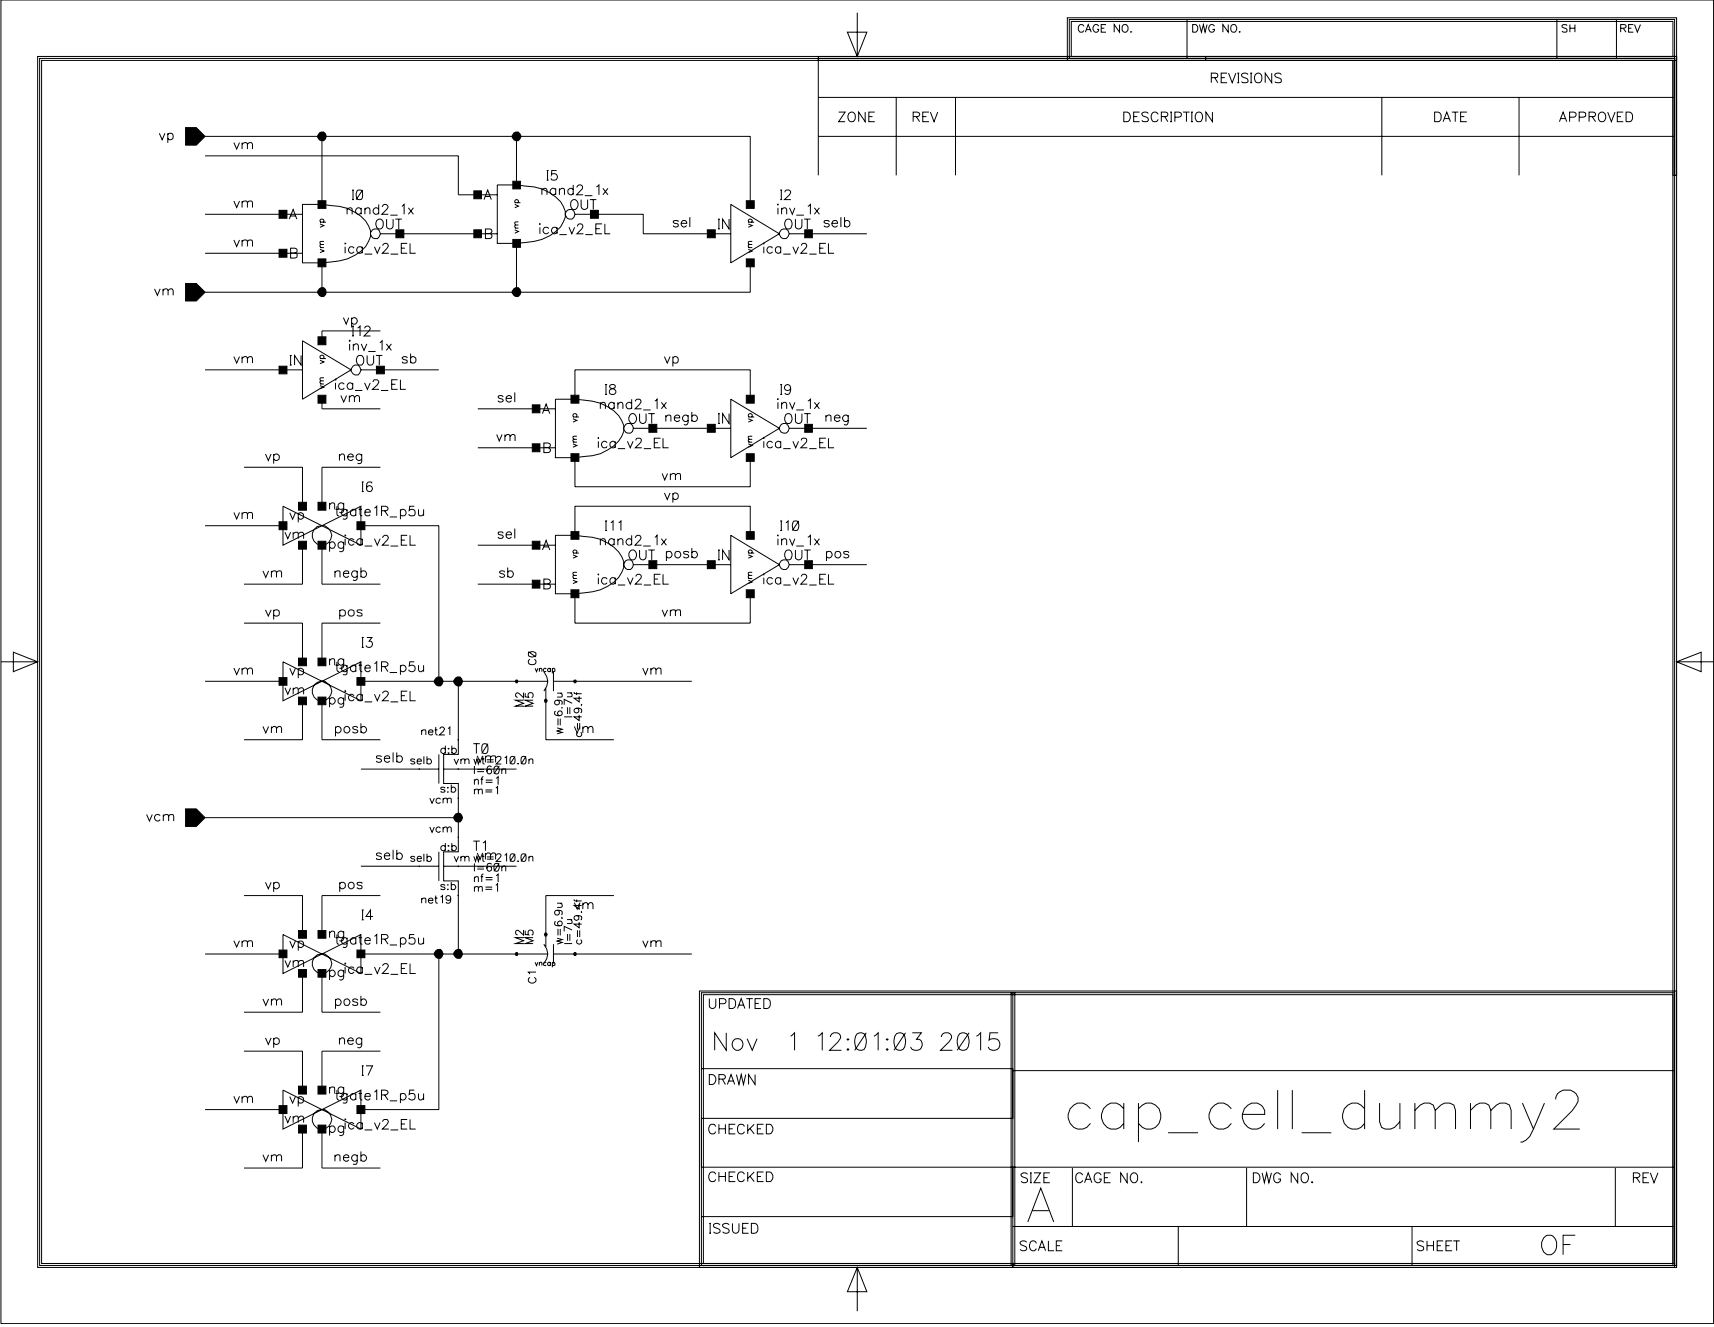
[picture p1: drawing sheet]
<svg xmlns="http://www.w3.org/2000/svg" width="514mm" height="398mm" viewBox="0 0 514 398" stroke-linecap="round" stroke-linejoin="round" font-family="sans-serif">
<g fill="none" stroke="#000" stroke-width=".3">
<path d="M11.3 16.9h491.5v362.6h-1.1v-361.4h-489.2v360.8h489.7v1.2h-490.9zM11.9 17.5h490.3v362h-490.3zM245.4 16.9h257.4v35.7h-1.1v-34.5h-256.3zM254.1 9.7h5.9l-2.9 7.2zM257.1 3.8v13.1M320.1 5.3h182.7v12.8h-141.2v-1.2h140.1v-10.5h-180.4v10.5h40.3v1.2h-41.5zM320.7 5.8h181.5v11.7h-181.5zM325.1 7.9a.88 .88 0 0 0-1-.5 .88 .88 0 0 0-.7 .8v.6a.88 .88 0 0 0 .7 .9 .88 .88 0 0 0 1-.6M325.5 9.7l.8-2.3 1 2.3M325.8 8.9h1.1M329.5 7.9l-.4-.4a1.1 1.1 0 0 0-1.4 1 1.1 1.1 0 0 0 1.4 1.1l.4-.8h-.5M330.2 8.5h1"/>
<path d="M331.7 7.4h-1.5v2.3h1.5M335.7 7.4v2.3l-1.6-2.3v2.3M336.9 7.5a1.1 1.1 0 0 1 1.4 1 1.1 1.1 0 0 1-1.4 1.1l-.4-.8 .1-.9zM339 9.6h.3zM356 5.8v11.7M357.7 7.4h.7a1.22 1.22 0 0 1 .8 1.1 1.22 1.22 0 0 1-.8 1.2h-.7zM359.7 7.4l.6 2.3 .6-2.3 .5 2.3 .6-2.3M364.2 7.9a.88 .88 0 0 0-1-.5 .88 .88 0 0 0-.7 .8v.6a.85 .85 0 0 0 .8 .9 .85 .85 0 0 0 .9-.9h-.6M368.3 7.4v2.3l-1.6-2.3v2.3M369.5 7.5a.79 .79 0 0 1 1.1 .2 1.11 1.11 0 0 1 .2 1.4 1.11 1.11 0 0 1-1.3 .5l-.4-.8 .1-.9zM371.6 9.6h.3zM466.9 5.8v11.7"/>
<path d="M469.9 7.7a.88 .88 0 0 0-1.5 .2l.1 .2 1.3 .5 .1 .7a.97 .97 0 0 1-1.5 0M470.8 8.5h1.5M470.8 7.4v2.3M472.3 7.4v2.3M484.7 5.8v11.7M486 8.5h1l.6-.5v-.2l-.2-.3-1.4-.1v2.3M486.8 8.5l.8 1.2M488.4 8.5h.8M489.8 7.4h-1.4v2.3h1.4M490.2 7.4l.8 2.3 .9-2.3M513.9 0v396.9h-513.6v-396.9M47.8 40l.8 1.9 .9-1.9"/>
<path d="M50.3 40v2.8M55.7 38.3h3.2l2.6 2.6-2.6 2.6h-3.2zM245.4 29.2h256.8M251.5 33.6h1.9l-1.9 2.9h1.9M254.5 34a1.2 1.2 0 0 1 1.6-.1 1.2 1.2 0 0 1 .4 1.5 1.1 1.1 0 0 1-1.1 1.1 1.1 1.1 0 0 1-1.1-1.1zM259.4 33.6v2.9l-1.9-2.9v2.9M260.5 35h1.1M262.3 33.6h-1.8v2.9h1.8M268.8 29.2v23.4M273.8 35h1.3a.68 .68 0 0 0 .6-.4 .68 .68 0 0 0-.1-.7l-.5-.3h-1.3v2.9M274.8 35l1 1.5M276.7 35h1.1"/>
<path d="M278.6 33.6h-1.9v2.9h1.9M279 33.6l1.1 2.9 1.1-2.9M286.5 29.2v23.4M337 33.6h1a1.55 1.55 0 0 1 1 1.5 1.55 1.55 0 0 1-1 1.4h-1zM340 35h1.1M341.7 33.6h-1.7v2.9h1.7M344.4 34a1.1 1.1 0 0 0-1.1-.4 1.1 1.1 0 0 0-.9 .7l.3 .4 1.4 .6 .3 .8a1.26 1.26 0 0 1-2 0M347.3 34.3a1.09 1.09 0 0 0-1.2-.7 1.09 1.09 0 0 0-.9 1.1v.7a1.09 1.09 0 0 0 .9 1.1 1.09 1.09 0 0 0 1.2-.7M348.3 35h1.2a.74 .74 0 0 0 .7-.9l-.7-.5h-1.2v2.9M349.3 35l.9 1.5M350.9 33.6h.6M350.9 36.5h.6"/>
<path d="M351.2 33.6v2.9M352.3 35.1h1.2l.6-.2 .2-.8-.8-.5h-1.2v2.9M354.8 33.6h1.9M355.8 33.6v2.9M357.2 33.6h.5M357.2 36.5h.5M357.4 33.6v2.9M358.7 34a1.2 1.2 0 0 1 1.5-.1 1.2 1.2 0 0 1 .4 1.5 1.1 1.1 0 0 1-1.1 1.1 1.1 1.1 0 0 1-1.1-1.1zM363.2 23.3l1.7-.1 .3-.4-.1-.6-.6-.3h-1.3v2.9M363.6 33.6v2.9l-2-2.9v2.9M364.3 23.3l.9 1.5M366.2 23.3h1.1"/>
<path d="M368 21.9h-1.8v2.9h1.8M368.4 21.9l1.1 2.9 1.1-2.9M371 21.9h.6M371 24.8h.6M371.4 21.9v2.9M374.3 22.4a1.1 1.1 0 0 0-1.1-.5 1.1 1.1 0 0 0-.9 .7l.3 .4 1.1 .5a.73 .73 0 0 1 .5 .5 .73 .73 0 0 1-.2 .7 1.65 1.65 0 0 1-1.7-.2M374.9 21.9h.6M374.9 24.8h.6M375.2 21.9v2.9M376.5 22.4a1.2 1.2 0 0 1 1.5-.2 1.2 1.2 0 0 1 .4 1.5 1.1 1.1 0 0 1-1.1 1.1 1.1 1.1 0 0 1-1.1-1.1zM381.4 21.9v2.9l-2-2.9v2.9M384.2 22.4a1.1 1.1 0 0 0-1-.5 1.1 1.1 0 0 0-.9 .7l.3 .4 1.4 .6a.7 .7 0 0 1 0 1.1 1.65 1.65 0 0 1-1.7-.2"/>
<path d="M414.4 29.2v23.4M430.2 33.6h1a1.55 1.55 0 0 1 1 1.5 1.55 1.55 0 0 1-1 1.4h-1zM432.8 36.5l1.1-2.9 1.1 2.9M433.2 35.6h1.3M435.4 33.6h1.9M436.4 33.6v2.9M438 35h1.1M439.9 33.6h-1.9v2.9h1.9M455.5 29.2v23.4M467.6 36.5l1.1-2.9 1.1 2.9M468.1 35.6h1.3M470.7 35.1h1.3a.77 .77 0 0 0 .6-.5 .77 .77 0 0 0-.2-.8l-1.7-.2v2.9"/>
<path d="M473.6 35.1h1.2l.6-.2v-1l-.6-.3h-1.2v2.9M476.5 35h1.3a.74 .74 0 0 0 .7-.9l-.7-.5h-1.3v2.9M477.5 35l1 1.5M479.6 34a1.2 1.2 0 0 1 1.5-.1 1.2 1.2 0 0 1 .4 1.5 1.1 1.1 0 0 1-1.1 1.1 1.1 1.1 0 0 1-1.1-1.1zM482.1 33.6l1.1 2.9 1.1-2.9M485 35h1.1M486.8 33.6h-1.8v2.9h1.8M487.6 33.6h1a1.55 1.55 0 0 1 1 1.5 1.55 1.55 0 0 1-1 1.4h-1zM50.3 40.4a.91 .91 0 0 1 1.4-.1 .91 .91 0 0 1 0 1.3 .91 .91 0 0 1-1.4-.1M61.5 40.9h163.5v20.4M61.5 46.7h75.9v11.7h11.7M70.1 42.8l.9 1.9 .8-1.9"/>
<path d="M72.6 43.3a1 1 0 0 1 1.4-.4l.2 1.8M72.6 42.8v1.9M74.2 43.3a.9 .9 0 0 1 1.4-.4l.1 1.8M96.5 40.9v20.4M105.6 59.9h.5M105.6 57h.5M105.9 57v2.9M107.2 57.1a1.1 1.1 0 0 1 1.5 .4v1.9a.95 .95 0 0 1-.9 .5 .95 .95 0 0 1-.8-.5 2.36 2.36 0 0 1 .2-2.3zM108.7 57l-1.9 2.9M145.1 59.9l1.1-2.9 1.1 2.9M145.6 58.9h1.3M154.9 55.5h-5.8v17.5h5.8"/>
<path d="M154.9 55.5l2.6 .3a13.9 13.9 0 0 1 10.6 4.7 5.2 5.2 0 0 1 .8 6 11.5 11.5 0 0 1-8.8 5.9l-5.2 .6M154.9 40.9v14.6M162.5 57l.7-.5 .7 .1 .1 1.8M162.5 56.5v1.9M163.9 51.1h.6M163.9 54h.6M164.2 51.1v2.9M166.7 56.9a.94 .94 0 0 0-1.4-.2 .94 .94 0 0 0 0 1.4 .94 .94 0 0 0 1.4-.1M166.7 56.5v1.9M166.9 51.1h-1.4l-.1 1.3a1.02 1.02 0 0 1 1.5 0 1.02 1.02 0 0 1-.2 1.6 1.02 1.02 0 0 1-1.5-.5M167.8 57a.97 .97 0 0 1 1.4-.4l.1 1.8M167.8 56.5v1.9"/>
<path d="M171.9 56.9a.9 .9 0 0 0-1.3-.1 .9 .9 0 0 0 0 1.3 .9 .9 0 0 0 1.3-.1M171.9 55.5v2.9M173 56.2v-.2a1.03 1.03 0 0 1 1.2-.5l.4 .3a.93 .93 0 0 1-.3 1.2l-1.4 1.4h2M174.3 59.9v2.1a.98 .98 0 0 0 .9 .8 .98 .98 0 0 0 1-.8v-2.1M175.4 58.7h2.3M176.9 59.9h1.9M177.9 59.9v2.9M178.8 56l.8-.5v2.9M180.8 56.5l1.5 1.9M182.3 56.5l-1.5 1.9M234 59.9h.6M234 57h.6"/>
<path d="M234.3 57v2.9M235.4 57.7l.3-.6h1.1a.63 .63 0 0 1 .1 1l-1.7 1.8h2M245.4 40.9h256.8M245.4 52.6v-35.1h256.8v35.1M61.5 75.9h29.2M61.5 64.3h29.2M70.1 72l.9 1.9 .8-1.9M70.1 60.3l.9 1.9 .8-1.9M72.6 72.5a1.15 1.15 0 0 1 1.4-.4l.2 1.8M72.6 60.8a1.15 1.15 0 0 1 1.4-.4l.2 1.8M72.6 60.3v1.9M72.6 72v1.9"/>
<path d="M74.2 72.5a1.02 1.02 0 0 1 1.4-.4l.1 1.8M74.2 60.8a1.02 1.02 0 0 1 1.4-.4l.1 1.8M86.7 65.7l1.2-2.9 1.1 2.9M87.2 75.9h1.2l.6 .2v1l-.6 .3h-1.2v-3h1.2l.6 .4v.8l-.6 .3M87.2 64.8h1.4M96 74.8l1.1 .5-1.1 .5M96 67.1l1.1 .5-1.1 .6M96 74.3h1.1M96 66.6h1.7M96.2 66.6a.53 .53 0 0 1 0-.7 .53 .53 0 0 1 .7 0 .53 .53 0 0 1 0 .7M96.5 61.3h-5.8v17.5h5.8M96.5 61.3l2.7 .3a13.5 13.5 0 0 1 10.5 4.7 5.1 5.1 0 0 1 .8 6.1 11.1 11.1 0 0 1-8.7 5.8l-5.3 .6"/>
<path d="M96.5 78.8v8.8M97.1 73.3l-1.1 .1v.4l.3 .5M97.1 72.4l-1.1 .1v.4l.3 .4M103.5 72.9l.2 .1-.2 .2zM103.5 74v1.9M104.1 62.8a1 1 0 0 1 1.4-.3l.1 1.8M104.1 62.3v2M106.2 74.4a.94 .94 0 0 0-1.4-.1 .94 .94 0 0 0 0 1.4 .94 .94 0 0 0 1.4-.2M108.3 62.7a.94 .94 0 0 0-1.4-.1 .94 .94 0 0 0 0 1.4 .94 .94 0 0 0 1.4-.2M108.3 62.3v2M108.7 74.4a.94 .94 0 0 0-1.4-.1 .94 .94 0 0 0 0 1.4 .94 .94 0 0 0 1.4-.2M108.7 74v1.9"/>
<path d="M109.3 76.2h2.3M109.4 62.8l.7-.5 .7 .2 .1 1.8M109.4 62.3v2M112.3 74l.8 1.9 .9-1.9M113 66.1a1.2 1.2 0 0 1 1.5-.2 1.2 1.2 0 0 1 .4 1.6 1.11 1.11 0 0 1-1.1 1.2 1.11 1.11 0 0 1-1.1-1.2zM113.6 62.7a.94 .94 0 0 0-1.4-.1 .94 .94 0 0 0 0 1.4 .94 .94 0 0 0 1.4-.2M113.6 61.3v3M114.1 70.1h35M114.7 62.1l.2-.6 .4-.2h.5l.4 .3a.79 .79 0 0 1-.3 1.2l-1.4 1.5h1.9M114.8 73.7v-.1a1.03 1.03 0 0 1 1.1-.6l.5 .8-1.7 2.1h1.9M115.9 65.7v2.1a.98 .98 0 0 0 1 .9 .98 .98 0 0 0 1-.9v-2.1M117 64.5h2.2"/>
<path d="M117.1 76.2h2.3M118.6 65.7h1.9M119.6 65.7v3M120.3 74.4h1.1M120.5 61.9l.7-.6v3M122.1 73h-1.8v2.9h1.8M122.5 62.3l1.5 2M123 73v2.9h1.7M124 62.3l-1.5 2M145.6 70l1.7 .2a.77 .77 0 0 1 .2 .8 .77 .77 0 0 1-.7 .5h-1.2v-2.8h1.7l.2 .7-.2 .4-.5 .2M154.4 68.9l1.1 .5-1.1 .5M154.4 61.3l1.1 .5-1.1 .5"/>
<path d="M154.4 68.4h1.1M154.4 60.8h1.7M154.6 60.8a.52 .52 0 0 1-.1-.8 .52 .52 0 0 1 .8 0 .52 .52 0 0 1-.1 .8M154.9 73v14.6M155.5 67.5l-1 .1-.1 .4 .2 .4M155.5 66.5l-1 .1-.1 .5 .2 .4M161.7 67.1h.3l-.1 .2zM161.9 68.2v1.9M164.5 68.6a.94 .94 0 0 0-1.4-.2 .94 .94 0 0 0 0 1.4 .94 .94 0 0 0 1.4-.1M167.1 68.6a.94 .94 0 0 0-1.4-.2 .94 .94 0 0 0 0 1.4 .94 .94 0 0 0 1.4-.1M167.1 68.2v1.9M167.8 70.4h2.2"/>
<path d="M170.6 68.2l.9 1.9 .8-1.9M171.6 60a1.39 1.39 0 0 1 1.7 .7 1.39 1.39 0 0 1-.3 1.7l-.5 .4a1.55 1.55 0 0 1-1.4-1.1 1.55 1.55 0 0 1 .5-1.7zM172.4 64.3h20.5v5.8h26.2M173.2 67.9l.1-.4 .4-.4h.6l.5 .6-.4 1-1.4 1.4h1.9M175.5 70.4h2.2M178.7 68.6h1.2M180.5 67.1h-1.8v3h1.8M181.4 67.1v3h1.6M203.4 66.5a.86 .86 0 0 0-1.5 0l.4 .5 1 .2 .1 .4a.86 .86 0 0 1-1.5 0M204.2 67h1.7a.9 .9 0 0 0-1.2-.8 .9 .9 0 0 0-.3 1.4 .86 .86 0 0 0 1.5 0M206.9 65.1v3M215.3 65.7h.5"/>
<path d="M215.3 68.7h.5M215.6 65.7v3M218.6 65.7v3l-1.9-3v3M219.1 61.3l14.6 8.8-14.6 8.7zM224.4 74.8l1.2 .5-1.2 .5M224.4 67.1l1.2 .5-1.2 .6M224.4 74.3h1.2M224.4 66.6h1.8M224.6 66.6a.53 .53 0 0 1 0-.7 .53 .53 0 0 1 .8 0 .53 .53 0 0 1-.1 .7M225 78.8v8.8h-163.5M225.6 73.3l-1.1 .1-.1 .4 .3 .5M225.6 72.4l-1.1 .1-.1 .4 .3 .4"/>
<path d="M228.9 73h.2v.2zM229.1 74v1.9M231.7 74.4a.94 .94 0 0 0-1.4-.1 .94 .94 0 0 0 0 1.4 .94 .94 0 0 0 1.4-.2M233.1 61.3h.3l-.1 .2zM233.3 62.3v2M234.1 74.4a.9 .9 0 0 0-1.3-.1 .9 .9 0 0 0 0 1.3 .9 .9 0 0 0 1.3-.1M234.1 74v1.9M234.4 62.8l.7-.5 .6 .2 .2 1.8M234.4 62.3v2M234.9 76.2h2.2M235.8 65.9a1.3 1.3 0 0 1 1.6 .4 1.3 1.3 0 0 1-.1 1.6 1.04 1.04 0 0 1-1.2 .8 1.04 1.04 0 0 1-.8-1.2v-.7zM236.7 70.1h23.3"/>
<path d="M236.8 62.3l.8 2 .8-2M237.8 74l.8 1.9 .9-1.9M238.5 65.7v2.1a.98 .98 0 0 0 1 .9 .98 .98 0 0 0 1-.9v-2.1M238.8 64.5h2.3M240.3 73.7l.5-.7h.6l.4 .3a.93 .93 0 0 1-.3 1.2l-1.4 1.4h2M241.2 65.7h1.9M242.1 65.7v3M242.3 61.9l.7-.6v3M242.7 76.2h2.2M244.2 62.3l1.5 2M245.7 62.3l-1.5 2M245.8 74.4h1.1"/>
<path d="M247.7 73h-1.9v2.9h1.9M248.4 73v2.9h1.7M248.7 66.5a.95 .95 0 0 0-1.6 0l.4 .5 1 .2 .2 .4a.95 .95 0 0 1-1.6 0M249.5 67h1.6a.92 .92 0 0 0-1.4-.7 .92 .92 0 0 0 .2 1.6 .82 .82 0 0 0 1.2-.3M252.2 65.1v3M253.3 66.5a.9 .9 0 0 1 1.3-.1 .9 .9 0 0 1 0 1.4 .9 .9 0 0 1-1.3-.2M253.3 65.1v3M46.3 86.6l.9 2 .8-2M48.9 87.2l.7-.6 .6 .2 .2 1.8M48.9 86.6v2M50.4 87.2l.7-.6 .7 .2 .1 1.8M55.7 85h3.2l2.6 2.6-2.6 2.7h-3.2z"/>
<path d="M103 95.2l.8 2 .8-2M105.4 95.7a.94 .94 0 0 1 1.4-.2 .94 .94 0 0 1 0 1.4 .94 .94 0 0 1-1.4-.1M105.4 95.2v3M105.6 97.8h.5M105.9 97.8v3M107.2 98.4l.8-.6v3M109.3 98.5a.87 .87 0 0 1 .8-.7 .87 .87 0 0 1 .9 .6l-.4 .9-1.4 1.5h1.9M114.1 99.2h-17.6v3M61.5 110.9h29.2M70.1 106.9l.9 2 .8-2M72.6 107.5l.7-.6 .7 .2 .2 1.8M72.6 106.9v2"/>
<path d="M74.2 107.5l.7-.6 .7 .2 .1 1.8M86.9 106.6h.6M86.9 109.5h.6M87.2 106.6v2.9M90.3 106.6v2.9l-2-2.9v2.9M90.7 102.2l14.6 8.7-14.6 8.8zM96 115.7l1.1 .4-1.1 .5M96 108l1.1 .5-1.1 .6M96 115.1h1.1M96 107.5h1.7M96.2 107.5a.57 .57 0 0 1-.1-.8 .57 .57 0 0 1 .9 0 .57 .57 0 0 1-.1 .8M96.5 119.7v2.9h17.6"/>
<path d="M97.1 114.2l-1.1 .1v.4l.3 .4M97.1 113.3l-1.1 .1v.4l.3 .4M100.4 113.9l.2-.2 .2 .2zM100.6 114.8v2M102.2 118.6l.9 2 .8-2M103.2 115.2a.94 .94 0 0 0-1.4-.1 .94 .94 0 0 0 0 1.4 .94 .94 0 0 0 1.4-.2M104.7 102.2l.1-.2 .2 .2-.2 .2zM104.8 119.2l.6-.6 .7 .2 .2 1.8M104.8 118.6v2M104.8 103.1v2M105.6 100.8h.5M105.8 115.2a.94 .94 0 0 0-1.4-.1 .94 .94 0 0 0 0 1.4 .94 .94 0 0 0 1.4-.2"/>
<path d="M105.8 114.8v2M105.9 109.8l.6-.3h.9a1.72 1.72 0 0 1 0 2.9h-.9l-.6-.3-.6-.8v-.6zM105.9 103.7l.7-.6 .7 .2 .2 1.8M105.9 103.1v2M106.3 119.2l.7-.6 .6 .2 .2 1.8M106.5 117.1h2.2M107.1 107a1.07 1.07 0 0 1 1.3-.4 1.07 1.07 0 0 1 .7 1.1 1.28 1.28 0 0 1-.3 1.4 1.28 1.28 0 0 1-1.3 .3l-.4-.3a1.96 1.96 0 0 1 0-2.1zM108.2 110.9h23.4M108.3 103.1l.9 2 .8-2M109.3 114.8l.9 2 .8-2M110.1 106.6v2a.98 .98 0 0 0 1 .9 .98 .98 0 0 0 .9-.9v-2M110.4 105.4h2.2"/>
<path d="M111.9 114.6l.2-.6h1.1a.63 .63 0 0 1 .2 1l-1.7 1.8h2M112.7 106.6h2M113.7 106.6v2.9M113.9 102.8l.7-.6v2.9M114.2 117.1h2.2M115.9 103.1l1.5 2M117.4 103.1l-1.5 2M117.5 115.2h1.1M119.2 113.9h-1.7v2.9h1.7M120.1 113.9v2.9h1.6M122.1 107.4a.86 .86 0 0 0-1.5 0l.4 .4 1 .2 .1 .5a.86 .86 0 0 1-1.5 0M123.1 107.4a.9 .9 0 0 1 1.4-.2 .9 .9 0 0 1 0 1.4 .9 .9 0 0 1-1.4-.1"/>
<path d="M123.1 106v2.9M150.9 119a.88 .88 0 0 0-1.5 0l.4 .5 .9 .2 .2 .4a.88 .88 0 0 1-1.5 0M151.8 119.5h1.6a.84 .84 0 0 0-1-.9 .84 .84 0 0 0-.6 1.1 .86 .86 0 0 0 .6 .9 .86 .86 0 0 0 1-.5M154.4 117.7v2.9M172.4 119.7h-5.8v17.5h5.8M172.4 119.7a20.1 20.1 0 0 1 11.7 3.5 7.2 7.2 0 0 1 3 6.2 11.6 11.6 0 0 1-9.4 7.3l-5.3 .5M172.4 119.7v-8.8h52.6v8.8M181.5 115.3h.6M181.5 118.3h.6M181.7 115.3v3M183 115.5l-.2 .5 .4 .4a1.31 1.31 0 0 1 1.5 1.3 1.06 1.06 0 0 1-1 .6 1.06 1.06 0 0 1-1-.6 .86 .86 0 0 1 .9-1.1l.7-.3 .2-.6-.5-.4zM189.4 119.7v2.9"/>
<path d="M199.2 106.9l.9 2 .8-2M201.8 107.4a.9 .9 0 0 1 1.3-.2 .9 .9 0 0 1 0 1.4 .9 .9 0 0 1-1.3-.1M201.8 106.9v3M219.1 119.7l14.6 8.7-14.6 8.8zM233.1 119.7l.2-.2 .1 .2zM234 115.3h.6M234 118.3h.6M234.3 115.3v3M237.1 116.3a.93 .93 0 0 1-1.3 .9 .93 .93 0 0 1-.4-1.5 .93 .93 0 0 1 1.5 0 1.58 1.58 0 0 1-1 2.6l-.5-.4M79.6 136.1l.9 2 .8-2M82.1 136.6a.94 .94 0 0 1 1.4-.2 .94 .94 0 0 1 0 1.4 .94 .94 0 0 1-1.4-.1M82.1 136.1v2.9"/>
<path d="M101.8 136.7l.7-.6 .7 .2 .1 1.8M101.8 136.1v2M104.3 137h1.6a.93 .93 0 0 0-1-.8 .93 .93 0 0 0-.8 1 .93 .93 0 0 0 .9 .9l.9-.4M108.5 136.1l-.2 2.7-.4 .2-.7-.1M108.5 136.6a.94 .94 0 0 0-1.4-.2 .94 .94 0 0 0 0 1.4 .94 .94 0 0 0 1.4-.1M143.3 122.6h23.3M143.3 134.3h23.3M149 130.3l.7 1.9 .9-1.9M151.4 130.9l.7-.6 .8 .2v1.7M151.4 130.3v1.9M152.9 130.9l.7-.6 .8 .2 .1 1.7M162.7 124l1.1-2.8 1.1 2.8"/>
<path d="M163.1 134.2h1.2a.81 .81 0 0 1 .6 1.3l-.6 .2h-1.2v-2.9h1.2l.6 .3a.63 .63 0 0 1-.2 1l-.4 .1M163.1 123.1h1.4M171.8 133.1l1.2 .5-1.2 .5M171.8 125.6l1.2 .5-1.2 .5M171.8 132.6h1.2M171.8 125.1h1.8M172.1 125.1a.57 .57 0 0 1-.1-.9 .57 .57 0 0 1 .8 0 .57 .57 0 0 1-.1 .9M172.4 137.2v8.8h52.6v-8.8M173 131.7l-1.1 .1-.1 .4 .4 .4M173 130.8l-1.1 .1-.1 .4 .4 .4M179.4 131.2v.3l-.1-.1zM179.4 132.3v2"/>
<path d="M180 121.2l.7-.6 .7 .2 .2 1.8M180 120.6v2M182.1 132.8a.94 .94 0 0 0-1.4-.2 .94 .94 0 0 0 0 1.4 .94 .94 0 0 0 1.4-.1M184.2 121.1a.94 .94 0 0 0-1.4-.2 .94 .94 0 0 0 0 1.4 .94 .94 0 0 0 1.4-.1M184.2 120.6v2M184.5 132.8a.9 .9 0 0 0-1.3-.2 .9 .9 0 0 0 0 1.4 .9 .9 0 0 0 1.3-.1M184.5 132.3v2M185.3 121.2l.7-.6 .6 .2 .2 1.8M185.3 134.5h2.2M185.3 120.6v2M188.2 132.3l.8 2 .9-2M189.2 124.2a1.39 1.39 0 0 1 1.6 .6 1.39 1.39 0 0 1-.3 1.8 1.2 1.2 0 0 1-1.5 .1 1.2 1.2 0 0 1-.4-1.5z"/>
<path d="M189.4 121.1a.94 .94 0 0 0-1.4-.2 .94 .94 0 0 0 0 1.4 .94 .94 0 0 0 1.4-.1M189.9 128.4h29.2M190.5 120.4a.89 .89 0 0 1 .8-.7 .89 .89 0 0 1 .9 .5l-.4 1-1.4 1.4h2M190.7 132.1l.3-.6 .8-.1a.69 .69 0 0 1 .4 1.1l-1.7 1.8h2M191.8 124v2.2a.98 .98 0 0 0 1 .8 .98 .98 0 0 0 .9-.8v-2.2M192.9 122.9h2.2M193.1 134.5h2.2M194.4 124h2M195.4 124v3M196.2 132.8h1.1M196.4 120.2l.6-.5v2.9M198.1 131.4h-1.9v2.9h1.9"/>
<path d="M198.3 120.6l1.5 2M198.8 131.4v2.9h1.7M199.7 125.1l.6-.6 .8 .1 .1 1.8M199.7 124.5v1.9M199.8 120.6l-1.5 2M202.2 125.3h1.6a.84 .84 0 0 0-.9-.9 .84 .84 0 0 0-.7 1.2 .86 .86 0 0 0 .7 .8 .86 .86 0 0 0 .9-.4M206.4 124.5l-.2 2.6a.7 .7 0 0 1-1.1 .2M206.4 124.9a.94 .94 0 0 0-1.4-.2 .94 .94 0 0 0 0 1.4 .94 .94 0 0 0 1.4-.1M207.5 124.9a.94 .94 0 0 1 1.4-.2 .94 .94 0 0 1 0 1.4 .94 .94 0 0 1-1.4-.1M207.5 123.5v2.9M215.3 124h.5M215.3 127h.5"/>
<path d="M215.6 124v3M218.6 124v3l-1.9-3v3M224.4 133.1l1.2 .5-1.2 .5M224.4 125.6l1.2 .5-1.2 .5M224.4 132.6h1.2M224.4 125.1h1.8M224.6 125.1a.57 .57 0 0 1 0-.9 .57 .57 0 0 1 .8 0 .57 .57 0 0 1-.1 .9M225.6 131.7l-1.1 .1-.1 .4 .3 .4M225.6 130.8l-1.1 .1-.1 .4 .3 .4M228.9 131.4l.2-.2v.2zM229.1 132.3v2M231.7 132.8a.94 .94 0 0 0-1.4-.2 .94 .94 0 0 0 0 1.4 .94 .94 0 0 0 1.4-.1"/>
<path d="M233.3 120.6v2M234.1 132.8a.9 .9 0 0 0-1.3-.2 .9 .9 0 0 0 0 1.4 .9 .9 0 0 0 1.3-.1M234.1 132.3v2M234.4 121.2l.7-.6 .6 .2 .2 1.8M234.4 120.6v2M234.9 134.5h2.2M235.8 124.2a1.1 1.1 0 0 1 1.2 0 1.1 1.1 0 0 1 .5 1 1.2 1.2 0 0 1-.4 1.6 1.2 1.2 0 0 1-1.5-.2 1.97 1.97 0 0 1 .2-2.4zM236.7 128.4h23.3M236.8 120.6l.8 2 .8-2M237.8 132.3l.8 2 .9-2M238.5 124v2.2a.98 .98 0 0 0 1 .8 .98 .98 0 0 0 1-.8v-2.2M238.8 122.9h2.3"/>
<path d="M240.3 132.1l.3-.6 .8-.1a.69 .69 0 0 1 .4 1.1l-1.7 1.8h2M241.2 124h1.9M242.1 124v3M242.3 120.2l.7-.5v2.9M242.7 134.5h2.2M244.2 120.6l1.5 2M245.7 120.6l-1.5 2M245.8 132.8h1.1M247.7 125.1l.7-.6 .7 .1 .1 1.8M247.7 131.4h-1.9v2.9h1.9M247.7 124.5v1.9M248.4 131.4v2.9h1.7"/>
<path d="M250.2 125.3h1.7a.92 .92 0 0 0-1.3-.8 .92 .92 0 0 0-.3 1.5 .95 .95 0 0 0 1.6 0M254.4 124.5l-.2 2.6-.3 .3-.8-.1M254.4 124.9a.94 .94 0 0 0-1.4-.2 .94 .94 0 0 0 0 1.4 .94 .94 0 0 0 1.4-.1M61.5 157.6h23.4M70.1 153.7l.9 1.9 .8-1.9M72.6 154.2a1.15 1.15 0 0 1 1.4-.4l.2 1.8M72.6 153.7v1.9M73.2 140.1h17.5v11.7M74.2 154.2a1.02 1.02 0 0 1 1.4-.4l.1 1.8M84.9 151.8v11.7l23.3-11.7v11.7zM85.5 159.6l.8 1.9 .9-1.9M86.9 153.8l.8 1.9 .9-1.9"/>
<path d="M87.9 159.6v1.9M89.4 154.2a.9 .9 0 0 1 1.4-.1 .9 .9 0 0 1 0 1.3 .9 .9 0 0 1-1.4-.1M89.4 153.8v2.8M98.8 151.4l.7-.6 .8 .2 .1 1.7M98.8 150.8v1.9M100.6 152.7h1M101 151.8v2.4l.2 .4 .5 .1M103.1 150.8v2.3a.82 .82 0 0 1-1.3 .5M103.1 151.2a.96 .96 0 0 0-1.4-.1 .96 .96 0 0 0 0 1.4 .96 .96 0 0 0 1.4-.1M104.1 152.7v2.3a.76 .76 0 0 1-.5 .7 .76 .76 0 0 1-.8-.2M104.1 153.2a.96 .96 0 0 0-1.4-.1 .96 .96 0 0 0 0 1.4 .96 .96 0 0 0 1.4-.2M106.7 153.2a.92 .92 0 0 0-1.3-.1 .92 .92 0 0 0 0 1.3 .92 .92 0 0 0 1.3-.1"/>
<path d="M106.7 152.7v2M107.6 152.7h1M108 151.8v2.4l.1 .4 .6 .1M108.2 157.6h23.4v46.7M108.5 144.5h.6M108.5 147.4h.6M108.7 144.5v2.9M109.4 153.6h1.6a.86 .86 0 0 0-1-.9 .86 .86 0 0 0-.6 1.2 .89 .89 0 0 0 .7 .8 .89 .89 0 0 0 .9-.4M111.5 144.9a.84 .84 0 0 0-1.2-.3 2.35 2.35 0 0 0 0 2.7 .89 .89 0 0 0 1.3-.4 .89 .89 0 0 0-.6-1.2 .89 .89 0 0 0-1.1 .8M112.3 152.4l.7-.6v2.9M114.1 140.1h-17.6v11.7M114.4 153.2h1.2a.72 .72 0 0 0 .8-.8l-.2-.3-.6-.3h-1.2v2.9"/>
<path d="M115.3 153.2l1.1 1.5M116.9 155h2.2M120.1 153.2a.96 .96 0 0 1 1.4-.1 .96 .96 0 0 1 0 1.4 .96 .96 0 0 1-1.4-.2M120.1 152.7v3M124.2 151.8h-1.3l-.2 1.3a1.03 1.03 0 0 1 1.6 0 1.03 1.03 0 0 1-.3 1.5 1.03 1.03 0 0 1-1.5-.4M125.5 152.7l.2 1.9a1.02 1.02 0 0 0 1.3-.4M127 152.7v2M150.9 159.9a1.12 1.12 0 0 0-1.4-.3v.6l1 .2 .4 .6a.88 .88 0 0 1-1.5 0M154.4 158.5v3M181.5 156.2h.6M181.5 159.1h.6M181.7 156.2v2.9"/>
<path d="M183.2 156.7l.6-.5v2.9M185.5 156.7l.7-.5v2.9M198.6 142l.7 1.9 .9-1.9M199.2 147.8l.9 2 .8-2M201 142.5a.97 .97 0 0 1 1.5-.3l.1 1.7M201 142v1.9M201.8 148.3a.9 .9 0 0 1 1.3-.2 .9 .9 0 0 1 0 1.4 .9 .9 0 0 1-1.3-.1M201.8 147.8v2.9M202.6 142.5a.97 .97 0 0 1 1.4-.3l.1 1.7M234 156.2h.6M234 159.1h.6M234.3 156.2v2.9"/>
<path d="M235.7 156.7l.6-.5v2.9M238 156.3a1.02 1.02 0 0 1 1.4 .4 2.42 2.42 0 0 1-.3 2.3 1.02 1.02 0 0 1-1.3-.4 2.36 2.36 0 0 1 .2-2.3zM239.6 156.2l-2 2.9M78.9 171.2l.8 1.9 .8-1.9M81.4 171.7a1.02 1.02 0 0 1 1.3-.4l.2 1.8M81.4 171.2v1.9M82.9 171.7a1.02 1.02 0 0 1 1.4-.4l.1 1.8M87.9 160.1a1 1 0 0 1 1.5-.3v1.7M89.4 160.1a1 1 0 0 1 1.5-.3l.1 1.7M90.7 163.5v11.7h-17.5M96.5 163.5v11.7h17.6M98.8 162.9a.94 .94 0 0 1 1.4-.2 .94 .94 0 0 1 0 1.4 .94 .94 0 0 1-1.4-.1"/>
<path d="M98.8 162.5v2.9M100.4 171.7a1.1 1.1 0 0 1 1.5-.4l.1 1.8M100.4 171.2v1.9M103 172h1.6v-.3a.94 .94 0 0 0-1.3-.3 .94 .94 0 0 0-.3 1.3 .94 .94 0 0 0 1.3 .3l.3-.3M103.1 162.5v2.3a.82 .82 0 0 1-1.3 .5M103.1 162.9a.94 .94 0 0 0-1.4-.2 .94 .94 0 0 0 0 1.4 .94 .94 0 0 0 1.4-.1M103.5 160.4l.2 .1-.2 .2zM103.5 161.5v2M106.2 162a.94 .94 0 0 0-1.4-.2 .94 .94 0 0 0 0 1.4 .94 .94 0 0 0 1.4-.1M107.1 171.2l-.1 2.6a.78 .78 0 0 1-1.1 .1M107.1 171.6a.95 .95 0 0 0-1.4-.1 .95 .95 0 0 0 0 1.4 .95 .95 0 0 0 1.4-.2M108.2 171.6a.95 .95 0 0 1 1.4-.1 .95 .95 0 0 1 0 1.4 .95 .95 0 0 1-1.4-.2"/>
<path d="M108.2 170.2v2.9M108.7 162a.94 .94 0 0 0-1.4-.2 .94 .94 0 0 0 0 1.4 .94 .94 0 0 0 1.4-.1M108.7 161.5v2M109.3 163.7h2.3M112.3 161.5l.8 2 .9-2M114.8 161.3v-.2a1.03 1.03 0 0 1 1.1-.6l.4 .4a.79 .79 0 0 1-.3 1.2l-1.3 1.4h1.9M117.1 163.7h2.3M120.3 162h1.1M122.1 160.5h-1.8v3h1.8M123 160.5v3h1.7M143.3 175.2h23.3M143.3 163.5h23.3"/>
<path d="M151.3 171.6a.88 .88 0 0 0-1.5 0l.2 .3 1.2 .4 .1 .4a.88 .88 0 0 1-1.5 0M151.8 160.4h1.6a.64 .64 0 0 0-.5-.9 .93 .93 0 0 0-1.1 1.2 .93 .93 0 0 0 1.6 .3M152.3 171.6a.95 .95 0 0 1 1.4-.1 .95 .95 0 0 1 0 1.4 .95 .95 0 0 1-1.4-.2M152.3 170.2v2.9M162.7 164.9l1.1-2.8 1.1 2.8M163.1 175.1h1.2l.6 .2 .1 .7-.1 .4-.6 .2h-1.2v-2.9h1.2l.6 .3 .1 .2-.1 .6-.6 .3M163.1 164h1.4M171.8 174l1.2 .5-1.2 .5M171.8 166.4l1.2 .5-1.2 .5M171.8 173.5h1.2M171.8 165.9h1.8M172.1 165.9a.53 .53 0 0 1-.1-.8 .53 .53 0 0 1 .8 0 .53 .53 0 0 1-.1 .8"/>
<path d="M172.4 160.5h-5.8v17.6h5.8M172.4 160.5l2.6 .4a13.4 13.4 0 0 1 11.5 6.1 5.1 5.1 0 0 1-1 6.1 14.3 14.3 0 0 1-10.5 4.7l-2.6 .3M172.4 178.1v8.8h52.6v-8.8M172.4 160.5v-8.7h52.6v8.7M173 172.6h-1.1l-.1 .5 .4 .4M173 171.6l-1.1 .1-.1 .4 .4 .5M179.3 172.2h.2l-.1 .2zM179.4 173.2v2M180 162.1a.9 .9 0 0 1 1.4-.4l.2 1.8M180 161.5v2M182.1 173.7a.94 .94 0 0 0-1.4-.2 .94 .94 0 0 0 0 1.4 .94 .94 0 0 0 1.4-.1M184.2 162a.94 .94 0 0 0-1.4-.2 .94 .94 0 0 0 0 1.4 .94 .94 0 0 0 1.4-.1"/>
<path d="M184.2 161.5v2M184.5 173.7a.9 .9 0 0 0-1.3-.2 .9 .9 0 0 0 0 1.4 .9 .9 0 0 0 1.3-.1M184.5 173.2v2M185.3 162.1l.7-.6 .6 .2 .2 1.8M185.3 161.5v2M185.3 175.4h2.2M188.2 173.2l.8 2 .9-2M189.2 165.1a1.39 1.39 0 0 1 1.6 .6 1.39 1.39 0 0 1-.3 1.8l-.2 .2a1.39 1.39 0 0 1-1.7-.6 1.39 1.39 0 0 1 .3-1.7zM189.4 162a.94 .94 0 0 0-1.4-.2 .94 .94 0 0 0 0 1.4 .94 .94 0 0 0 1.4-.1M189.4 160.5v3M189.9 169.3h29.2M190.5 161.3l.6-.8h.5l.5 .4a.79 .79 0 0 1-.3 1.2l-1.4 1.4h2"/>
<path d="M190.7 172.9l.5-.7h.6l.4 .4a.93 .93 0 0 1-.3 1.1l-1.4 1.5h2M191.8 164.9v2.1a.98 .98 0 0 0 1 .9 .98 .98 0 0 0 .9-.9v-2.1M192.9 163.7h2.2M193.1 175.4h2.2M194.4 164.9h2M195.4 164.9v3M196.2 173.7h1.1M196.4 161.1l.6-.6v3M198.1 172.2h-1.9v3h1.9M198.3 161.5l1.5 2M198.8 172.2v3h1.7M199.8 165.8a.94 .94 0 0 1 1.4-.2 .94 .94 0 0 1 0 1.4 .94 .94 0 0 1-1.4-.1"/>
<path d="M199.8 165.4v2.8M199.8 161.5l-1.5 2M206.5 165.8a1.12 1.12 0 0 0-1.4-.4v.6l1 .3 .4 .6a.88 .88 0 0 1-1.5 0M207.5 165.8a.94 .94 0 0 1 1.4-.2 .94 .94 0 0 1 0 1.4 .94 .94 0 0 1-1.4-.1M207.5 164.3v3M215.3 164.9h.5M215.3 167.9h.5M215.6 164.9v3M218.6 164.9v3l-1.9-3v3M219.1 160.5l14.6 8.8-14.6 8.8zM224.4 174l1.2 .5-1.2 .5M224.4 166.4l1.2 .5-1.2 .5"/>
<path d="M224.4 173.5h1.2M224.4 165.9h1.8M224.6 165.9a.53 .53 0 0 1 0-.8 .53 .53 0 0 1 .8 0 .53 .53 0 0 1-.1 .8M225.6 172.6h-1.1l-.1 .5 .3 .4M225.6 171.6l-1.1 .1-.1 .4 .3 .5M228.9 172.2h.2v.2zM229.1 173.2v2M231.7 173.7a.94 .94 0 0 0-1.4-.2 .94 .94 0 0 0 0 1.4 .94 .94 0 0 0 1.4-.1M233.1 160.5h.3l-.1 .2zM233.3 161.5v2M234.1 173.7a.9 .9 0 0 0-1.3-.2 .9 .9 0 0 0 0 1.4 .9 .9 0 0 0 1.3-.1M234.1 173.2v2"/>
<path d="M234.4 162.1l.7-.6 .6 .2 .2 1.8M234.4 161.5v2M234.9 175.4h2.2M235.8 165.1a1.3 1.3 0 0 1 1.6 .4 1.3 1.3 0 0 1-.1 1.6 1.04 1.04 0 0 1-1.2 .8 1.04 1.04 0 0 1-.8-1.2v-.7zM236.7 169.3h23.3M236.8 161.5l.8 2 .8-2M237.8 173.2l.8 2 .9-2M238.5 164.9v2.1a.98 .98 0 0 0 1 .9 .98 .98 0 0 0 1-.9v-2.1M238.8 163.7h2.3M240.3 172.9l.5-.7h.6l.4 .4a.93 .93 0 0 1-.3 1.1l-1.4 1.5h2M241.2 164.9h1.9M242.1 164.9v3"/>
<path d="M242.3 161.1l.7-.6v3M242.7 175.4h2.2M244.2 161.5l1.5 2M245.7 161.5l-1.5 2M245.8 173.7h1.1M247.7 172.2h-1.9v3h1.9M247.8 165.8a.94 .94 0 0 1 1.4-.2 .94 .94 0 0 1 0 1.4 .94 .94 0 0 1-1.4-.1M247.8 165.4v2.8M248.4 172.2v3h1.7M254.5 165.8a1.12 1.12 0 0 0-1.4-.4v.6l1 .3 .4 .6a.88 .88 0 0 1-1.5 0M.3 198.5h11M4 195.6l7.3 2.9-7.3 2.9z"/>
<path d="M73.2 186.9h17.5v11.6M79.6 182.9l.9 1.8 .8-1.8M82.1 183.2a.96 .96 0 0 1 1.4-.1 .96 .96 0 0 1 0 1.4 .96 .96 0 0 1-1.4-.1M82.1 182.9v2.9M84.9 198.5v11.6l23.3-11.6v11.6zM98.8 198.1l.7-.6 .8 .2 .1 1.8M98.8 197.5v2M100.6 199.5h1M101 198.5v2.3l.2 .5 .5 .1M101.9 183.2a.96 .96 0 0 1 1.4-.1 .96 .96 0 0 1 0 1.4 .96 .96 0 0 1-1.4-.1M101.9 182.9v2.9M103.1 197.5l-.2 2.7-.4 .2-.7-.1"/>
<path d="M103.1 198a.94 .94 0 0 0-1.4-.2 .94 .94 0 0 0 0 1.4 .94 .94 0 0 0 1.4-.1M104.1 199.5l-.1 2.6-.4 .3-.8-.1M104.1 199.9a.94 .94 0 0 0-1.4-.2 .94 .94 0 0 0 0 1.4 .94 .94 0 0 0 1.4-.1M106.7 199.9a.9 .9 0 0 0-1.3-.1 .9 .9 0 0 0 0 1.3 .9 .9 0 0 0 1.3-.1M106.7 199.5v1.9M107.6 199.5h1M108 198.5v2.3l.1 .5 .6 .1M108.5 191.2h.6M108.5 194.1h.6M108.6 183.2a.97 .97 0 0 0-1.6 0l.2 .4 1.3 .4 .1 .4a.97 .97 0 0 1-1.6 0M108.7 191.2v2.9M110 191.2h1.5l-.8 1.1a.97 .97 0 0 1 .8 1.5 .97 .97 0 0 1-1.7-.3"/>
<path d="M112.3 199.1l.7-.6v2.9M114.1 186.9h-17.6v11.6M114.4 199.9l1.6-.2 .4-.6-.8-.6h-1.2v2.9M115.3 199.9l1.1 1.5M120.1 199.9a.94 .94 0 0 1 1.4-.2 .94 .94 0 0 1 0 1.4 .94 .94 0 0 1-1.4-.1M120.1 199.5v2.9M124.2 198.5h-1.3l-.2 1.2a1.03 1.03 0 0 1 1.6 0 1.03 1.03 0 0 1-.3 1.6 1.03 1.03 0 0 1-1.5-.5M125.5 199.5l.2 1.8 .7 .1 .6-.6M127 199.5v1.9M158.4 195.4l2.3 1.6M158.5 195.7a1.43 1.43 0 0 1 2.2 .4v.2a1.29 1.29 0 0 1-2.3 0zM158.9 197.7a.83 .83 0 0 0-.5 .9 .83 .83 0 0 0 .9 .7h.6a.83 .83 0 0 0 .8-.7 .83 .83 0 0 0-.5-.9"/>
<path d="M198.6 182.9l.7 1.8 .9-1.8M201 183.4a1.1 1.1 0 0 1 1.5-.4l.1 1.7M201 182.9v1.8M202.6 183.4a1.1 1.1 0 0 1 1.4-.4l.1 1.7M502.8 198.5l7.3-2.9v5.8zM502.8 198.5h11.1M61.5 204.3h23.4M70.1 200.3l.9 2 .8-2M72.6 200.9l.7-.6 .7 .2 .2 1.8M72.6 200.3v2M74.2 200.9l.7-.6 .7 .2 .1 1.8M78.9 217.8l.8 2 .8-2"/>
<path d="M81.4 218.4l.7-.6 .6 .2 .2 1.8M81.4 217.8v2M82.9 218.4l.7-.6 .7 .2 .1 1.8M85.5 206.2l.8 2 .9-2M86.9 200.4l.8 2 .9-2M87.9 206.8l.8-.6 .7 .2v1.8M87.9 206.2v2M89.4 206.8l.8-.6 .7 .2 .1 1.8M89.4 200.8a.92 .92 0 0 1 1.4 0 .92 .92 0 0 1 0 1.3 .92 .92 0 0 1-1.4-.1M89.4 200.4v3M90.7 210.1v11.7h-17.5M96.5 210.1v11.7h17.6"/>
<path d="M98.8 209.6a.94 .94 0 0 1 1.4-.1 .94 .94 0 0 1 0 1.4 .94 .94 0 0 1-1.4-.2M98.8 209.2v2.9M100.6 218.3a.94 .94 0 0 1 1.4-.2 .94 .94 0 0 1 0 1.4 .94 .94 0 0 1-1.4-.1M100.6 217.8v3M103.1 209.2l-.2 2.6-.4 .3-.7-.1M103.1 209.6a.94 .94 0 0 0-1.4-.1 .94 .94 0 0 0 0 1.4 .94 .94 0 0 0 1.4-.2M103.5 207.1l.2 .2-.2 .1zM103.5 208.2v1.9M106.2 208.6a.94 .94 0 0 0-1.4-.1 .94 .94 0 0 0 0 1.4 .94 .94 0 0 0 1.4-.2M107.3 218.3a.88 .88 0 0 0-1.5 0l.1 .2 1.2 .4 .2 .5a.88 .88 0 0 1-1.5 0M108.2 218.3a.94 .94 0 0 1 1.4-.2 .94 .94 0 0 1 0 1.4 .94 .94 0 0 1-1.4-.1M108.2 204.3h56.1"/>
<path d="M108.2 216.9v2.9M108.7 208.6a.94 .94 0 0 0-1.4-.1 .94 .94 0 0 0 0 1.4 .94 .94 0 0 0 1.4-.2M108.7 208.2v1.9M109.3 210.5h2.3M109.4 200.3h1.6a.84 .84 0 0 0-.9-.9 .84 .84 0 0 0-.7 1.2 .86 .86 0 0 0 .7 .8 .86 .86 0 0 0 .9-.4M112.3 208.2l.8 1.9 .9-1.9M114.8 207.9l.1-.4 .4-.2 .9 .1a.59 .59 0 0 1 .1 1l-1.6 1.7h1.9M116.9 201.7h2.2M117.1 210.5h2.3M120.3 208.6h1.1M122.1 207.3h-1.8v2.8h1.8M123 207.3v2.8h1.7"/>
<path d="M126.4 219.3a.89 .89 0 0 1 1.2-.4l.1 1.5M126.4 218.9v1.5M128.5 219.5h1.3a.75 .75 0 0 0-.8-.6 .75 .75 0 0 0-.7 .8 .75 .75 0 0 0 .8 .7l.7-.4M130.3 218.9h.9M130.7 218v2l.1 .3 .5 .1M131.9 218.6l.2-.4a.7 .7 0 0 1 1 .1 .7 .7 0 0 1-.1 1l-1.2 1.1h1.6M134.4 218.5l.5-.5v2.4M137.4 204.3v21.9h-4.4v8.7h4.4v20.5h-4.4v8.8h4.4v21.9M157 210h-2.4l2.4 .9-2.4 .9h2.4M157 207.7v1.5l-1.5-1.3h-.6l-.3 .7 .6 .5M157.5 207.9v1.1l1 .1a.82 .82 0 0 1 0-1.2 .82 .82 0 0 1 1.2 .1 .82 .82 0 0 1-.2 1.2M159.9 210h-2.4l2.4 .9-2.4 .9h2.4"/>
<path d="M160.5 200.4l.4 1 .4-1M161.7 200.7l.4-.3 .3 .1 .1 .9M161.7 200.4v1M163.1 201.4a4.2 4.2 0 0 1 0 5.9M163.7 206.4v15.4h20.4M163.8 200.7a.48 .48 0 0 0-.7-.1 .48 .48 0 0 0-.1 .7l.4 .1 .4-.1M165 200.7l-.2-.3-.5 .3a.49 .49 0 0 0 .1 .6 .49 .49 0 0 0 .6 0M165 200.4v1M165.6 200.7l.3-.3 .5 .3v.6l-.3 .1-.5-.1M165.6 200.4v1.5M166 204.3h41.5M166 201.4v5.9"/>
<path d="M166.7 213.3a.64 .64 0 0 0-.4 .6 .64 .64 0 0 0 .4 .6 1.25 1.25 0 0 0 1.9-.5 .73 .73 0 0 0-.7-.8 .73 .73 0 0 0-.8 .7 .73 .73 0 0 0 .7 .7M167.1 218.3l1.5 .4-1.5 .5 1.5 .4-1.5 .4M167.1 210a.72 .72 0 0 1 .6 1 .72 .72 0 0 1-1.2 .2 .72 .72 0 0 1 .2-1.1l.4-.1a1.04 1.04 0 0 1 1.5 .8l-.3 .4M167.1 207.9h1.5M167.3 215.5v2M168 215.5v2M168.2 207.9l.4 .5-.1 .6h-1.4M168.5 212.2v.1zM169.2 215h2.4M170 207.8h1.6M170.2 212.1v2M170.9 212.1v2"/>
<path d="M171.1 207.8l.5 .5-.1 .6-1.5 .1M171.6 210.9l-2.4-1.2v1.6M172.2 207.5v.4l.4 .1h1.8M172.2 217.8l.9 2 .8-2M172.9 212.3a.72 .72 0 0 1 .8 .9 .72 .72 0 0 1-1.1 .5 .72 .72 0 0 1-.1-1.2 1.2 1.2 0 0 1 1.9 .8l-.3 .4M172.9 207.6v.8M173.2 216.8v2M173.3 219.6a.71 .71 0 0 0-.1 1.1 .71 .71 0 0 0 1 0 .71 .71 0 0 0-.1-1.1M173.7 214.4v1.7l-1.5-1.1h2.2M173.7 208.8v1.7l-1.5-1.1h2.2M173.8 216.8v2M174.4 211.2v.3z"/>
<path d="M174.8 218.4l.7-.6 .6 .2 .2 1.8M174.8 217.8v2M176.3 218.4l.7-.6 .7 .2 .1 1.8M192.7 200.3l.9 2 .7-2M195.2 200.9l.7-.6 .7 .2 .1 1.8M195.2 200.3v2M196.7 200.9l.7-.6 .7 .2 .1 1.8M108.2 230.6h23.4M114.4 227a1 1 0 0 0-1.5 0l.1 .3 1.2 .5 .2 .4a.88 .88 0 0 1-1.5 0M115.3 227.4h1.6a.84 .84 0 0 0-1-.8 .84 .84 0 0 0-.6 1.2 .86 .86 0 0 0 .6 .8 .86 .86 0 0 0 1-.4M117.9 225.6v3M119 227a.96 .96 0 0 1 1.4-.1 .96 .96 0 0 1 0 1.4 .96 .96 0 0 1-1.4-.1"/>
<path d="M119 225.6v3M124.4 227.9l-.2-.2a.79 .79 0 0 0-1.1 .2l1.3 .8-.2 .3-.3 .1-.8-.2M125.1 228.3h1.3a.66 .66 0 0 0-.8-.7 .66 .66 0 0 0-.5 .9 .71 .71 0 0 0 .5 .6 .71 .71 0 0 0 .8-.2M127.1 226.8v2.3M128 227.9a.76 .76 0 0 1 1.2-.1 .76 .76 0 0 1 0 1.1 .76 .76 0 0 1-1.2 0M128 226.8v2.3M128.9 239.4l.7 1.5 .6-1.5M131.6 226.2v8.7M132.1 239.7a.76 .76 0 0 0-1.1-.1 .76 .76 0 0 0 0 1.1 .76 .76 0 0 0 1.1-.1M132.9 239.8a.81 .81 0 0 1 1.1-.4l.1 1.5M132.9 239.4v1.5M133 230.6h21.9"/>
<path d="M133.5 236.4a.75 .75 0 0 0-1.3 0l.1 .2 .8 .2 .4 .4a.75 .75 0 0 1-1.3 0M133.5 224.7a.79 .79 0 0 0-1.1-.2 .79 .79 0 0 0-.1 1.1l.5 .4 .7-.4M133.5 223.6v2.4M134.1 239.8a.78 .78 0 0 1 1.1-.4l.1 1.5M134.2 236.1h.2l-.1 .2zM134.2 237.5h.2zM134.4 224.5h.2v.1zM134.4 225.8h.2v.2zM135.3 236.4a.75 .75 0 0 1 1-.3 .75 .75 0 0 1 .4 .9l-.4 .5a.72 .72 0 0 1-1-.3M135.3 235.3v2.3M135.5 224.7a.8 .8 0 0 1 1.4 .2 .8 .8 0 0 1-.9 1.1l-.5-.4M135.5 223.6v2.4"/>
<path d="M136.2 227.6l.6 1.5 .7-1.5M138.2 228l.5-.4 .6 .1 .1 1.4M138.2 227.6v1.5M139.4 228a.81 .81 0 0 1 1.1-.3l.2 1.4M141.9 223h2M142.1 227.6l.5 1.5 .4-1.5 .5 1.5 .4-1.5M142.3 237.1l.5-.5 .6 .1 .1 1.5M142.3 234.2l.5-.5 .6 .1 .1 1.5M142.3 229.7v2.4M142.3 233.7v1.6M142.3 236.6v1.6M142.9 223v3"/>
<path d="M143.1 226.7l.9 1.9 .7-1.9M143.1 230.7h2M143.1 231.4h2M143.5 237.1a.81 .81 0 0 1 1.1-.4v1.5M144.1 233.7h.8M144.5 227.6h.7M144.8 226.8v1.9l.1 .3 .4 .1M144.8 223.2a.93 .93 0 0 1 1.4 .4l.1 .7a1.23 1.23 0 0 1-1.1 1.7 1.33 1.33 0 0 1-.7-1.7zM145 232.9l-.4 .2-.1 .3v1.9M145.6 227.2a1.1 1.1 0 0 1 1.4-.5l.1 1.9M145.6 226.7v1.9M145.6 236.9h2"/>
<path d="M145.6 237.5h2M145.7 233.9h2M145.7 234.6h2M146 227.8h2M146 228.5h2M146.3 223l-1.8 3M147.1 227.2a1.1 1.1 0 0 1 1.4-.5l.1 1.9M147.3 230v-.1a.66 .66 0 0 0-1.1 .3 1.13 1.13 0 0 0 .6 1.9 .73 .73 0 0 0 .7-.8 .73 .73 0 0 0-.8-.7 .73 .73 0 0 0-.7 .7M148.4 229.9a.66 .66 0 0 1 1.1 .3 1.15 1.15 0 0 1-.7 1.9l-.6-.5-.1-.9zM148.7 236.3l.5-.4v2.3M148.8 233.4l.6-.5v2.4M148.9 227.3l.2-.4a.73 .73 0 0 1 1.1 .3l-.3 .8-1.1 1.1h1.5"/>
<path d="M149.7 229.7l-1.6 2.4M150.5 231l.5-.5 .6 .1 .1 1.5M150.5 230.5v1.6M151.3 227.2l.6-.4v2.3M153.3 226.9a.81 .81 0 0 1 1.1 .3l.1 .6a.93 .93 0 0 1-.9 1.3 1.43 1.43 0 0 1-.3-2.2zM154.5 226.8l-1.6 2.3M155.2 229h.3zM156.6 226.9a.78 .78 0 0 1 1.1 .3l.1 .6a.93 .93 0 0 1-.9 1.3 1.43 1.43 0 0 1-.3-2.2zM157.8 226.8l-1.6 2.3M158.6 228l.5-.4 .6 .1 .1 1.4M158.6 227.6v1.5M44 244.3l.8 1.9 .9-1.9"/>
<path d="M48 244.6a.96 .96 0 0 0-1.4-.1 .96 .96 0 0 0 0 1.4 .96 .96 0 0 0 1.4-.1M49 244.8a1.15 1.15 0 0 1 1.4-.5l.2 1.9M49 244.3v1.9M50.6 244.8a1.02 1.02 0 0 1 1.3-.5l.2 1.9M55.7 242.6h3.2l2.6 2.6-2.6 2.6h-3.2zM61.5 245.2h75.9M108.2 259.8h23.4M114.4 256.2a.88 .88 0 0 0-1.5 0l.1 .3 1.2 .4 .2 .4a1.12 1.12 0 0 1-1.4 .3l-.1-.3M115.3 256.6h1.6a.84 .84 0 0 0-1-.9 .84 .84 0 0 0-.6 1.2 .86 .86 0 0 0 .6 .8 .86 .86 0 0 0 1-.4M117.9 254.8v2.9M119 256.2a.94 .94 0 0 1 1.4-.1 .94 .94 0 0 1 0 1.4 .94 .94 0 0 1-1.4-.2M119 254.8v2.9"/>
<path d="M124.4 257.1l-.2-.2a.79 .79 0 0 0-1.1 .2l.4 .4 .7 .1 .2 .3-.2 .3a.79 .79 0 0 1-1.1-.2M125.1 257.5h1.3a.7 .7 0 0 0-1-.7 .7 .7 0 0 0-.2 1.2 .67 .67 0 0 0 1.2 0M127.1 256v2.3M128 257.1a.75 .75 0 0 1 1.2-.1 .75 .75 0 0 1 0 1.1 .75 .75 0 0 1-1.2-.1M128 256v2.3M128.9 248l.7 1.6 .6-1.6M131.6 255.4v8.8M132.1 248.3l-.8-.3-.5 .3v.4v.6l.5 .3 .8-.3M132.9 248.5l.6-.5h.3l.3 .5v1.1M132.9 248v1.6M133 259.8h21.9M133.5 253.9a.75 .75 0 0 0-1.1-.1 .75 .75 0 0 0 0 1.1 .75 .75 0 0 0 1.1-.1"/>
<path d="M133.5 252.8v2.3M134.1 248.5l.5-.5 .6 .2 .1 1.4M134.4 253.7h.2zM134.4 255h.2zM135.5 253.9a.75 .75 0 0 1 1.1-.1 .75 .75 0 0 1 0 1.1 .75 .75 0 0 1-1.1-.1M135.5 252.8v2.3M136.2 256.8l.6 1.5 .7-1.5M138.2 257.2l.5-.4 .6 .1 .1 1.4M138.2 256.8v1.5M139.4 257.2a.81 .81 0 0 1 1.1-.3l.2 1.4M141.9 252.2h2M142.1 256.8l.5 1.5 .4-1.5 .5 1.5 .4-1.5"/>
<path d="M142.3 258.9v2.4M142.9 252.2v2.9M143.1 255.8l.9 1.9 .7-1.9M143.1 259.9h2M144.5 256.8h.7M144.8 256v1.9l.1 .3 .4 .1M144.8 252.7l.8-.5v2.9M145.6 256.4l.6-.6 .8 .1 .1 1.8M145.6 255.8v1.9M146 257h2M146 257.6h2M147.1 256.4l.7-.6 .7 .1 .1 1.8"/>
<path d="M147.3 259.2a.64 .64 0 0 0-.6-.3 .64 .64 0 0 0-.5 .4 1.17 1.17 0 0 0 .6 2 .75 .75 0 0 0 .7-.7 .75 .75 0 0 0-.7-.8 .75 .75 0 0 0-.8 .6M148.4 259a.78 .78 0 0 1 1.1 .3 1.26 1.26 0 0 1-.7 2 1.54 1.54 0 0 1-.4-2.3zM148.9 256.5l.2-.4a.73 .73 0 0 1 1.1 .4l-.3 .7-1.1 1.1h1.5M149.7 258.9l-1.6 2.4M150.5 259.7v1.6M151.3 256.5l.6-.5v2.3M153.3 256.1a.81 .81 0 0 1 1.1 .4v1.4a.75 .75 0 0 1-.7 .4 .75 .75 0 0 1-.7-.4l-.1-.9zM154.5 256l-1.6 2.3M155.2 258.2h.3zM156.6 256.1a.78 .78 0 0 1 1.1 .4l.1 .5a1.05 1.05 0 0 1-.6 1.3l-.6-.1-.3-.3-.1-.9zM157.8 256l-1.6 2.3M158.6 257.2l.5-.4 .6 .1 .1 1.4"/>
<path d="M158.6 256.8v1.5M73.2 268.6h17.5v11.6M79.6 264.6l.9 1.9 .8-1.9M82.1 265a.94 .94 0 0 1 1.4-.1 .94 .94 0 0 1 0 1.4 .94 .94 0 0 1-1.4-.2M82.1 264.6v2.9M98.8 279.8l.7-.6 .8 .2 .1 1.8M98.8 279.2v2M101.9 265a.94 .94 0 0 1 1.4-.1 .94 .94 0 0 1 0 1.4 .94 .94 0 0 1-1.4-.2M101.9 264.6v2.9M103.1 279.2v2.2a.81 .81 0 0 1-1.3 .6M103.1 279.7a.94 .94 0 0 0-1.4-.2 .94 .94 0 0 0 0 1.4 .94 .94 0 0 0 1.4-.1M108.5 272.9h.6"/>
<path d="M108.5 275.8h.6M108.6 265a.86 .86 0 0 0-1.6 0l.5 .4 1 .3 .1 .4a.86 .86 0 0 1-1.6 0M108.7 272.9v2.9M111.9 274.8h-2.1l1.3-1.9v2.9M114.1 268.6h-17.6v11.6M126.4 269.7a.89 .89 0 0 1 1.2-.3l.1 1.4M126.4 269.3v1.5M128.5 270h1.3a.75 .75 0 0 0-.8-.6 .75 .75 0 0 0-.7 .7 .75 .75 0 0 0 .8 .7l.7-.3M130.3 269.3h.9M130.7 268.6v1.8l.1 .4h.5M132.1 269l.6-.4v2.2M133.5 265.6a.75 .75 0 0 0-1.3 0l.3 .3 .8 .2 .2 .3a.75 .75 0 0 1-1.3 0"/>
<path d="M134.2 265.3h.2zM134.3 266.5v.3zM135.2 269.3a.72 .72 0 0 1-1.1 .6 .72 .72 0 0 1-.2-1.1 .72 .72 0 0 1 1.2 .1l.1 .4a1.09 1.09 0 0 1-.7 1.5h-.6l-.1-.3M135.3 265.6a.75 .75 0 0 1 1.1-.1 .75 .75 0 0 1 0 1.1 .75 .75 0 0 1-1.1-.2M135.3 264.5v2.3M142.3 266.3l.5-.4h.6l.1 1.5M142.3 263.3l.5-.4 .6 .1 .1 1.5M142.3 262.9v1.6M142.3 265.9v1.5M143.1 260.6h2M143.5 266.3a.81 .81 0 0 1 1.1-.4v1.5M144.1 262.9h.8"/>
<path d="M145 262.1l-.4 .1-.1 .4v1.9M145.6 266h2M145.6 266.7h2M145.7 263.1h2M145.7 263.8h2M148.7 265.5l.5-.5v2.4M148.8 262.6l.6-.5v2.4M150.5 260.1l.5-.4 .6 .1 .1 1.5M157 278.9v1.5l-1.5-1.3h-.6l-.3 .8 .6 .4M157.5 279.1v1.1l1 .1a.82 .82 0 0 1 0-1.2 .82 .82 0 0 1 1.2 .1 .82 .82 0 0 1-.2 1.2M166.7 276.4h-.3a.81 .81 0 0 0 .3 1.1 1.75 1.75 0 0 0 1.8-.2 .72 .72 0 0 0-.3-1.1 .72 .72 0 0 0-1 .5 .72 .72 0 0 0 .6 .9M167.1 273a.72 .72 0 0 1 .6 1 .72 .72 0 0 1-1.2 .2 .72 .72 0 0 1 .2-1.2h.4a1.09 1.09 0 0 1 1.5 .6l-.3 .7"/>
<path d="M167.1 270.8h1.5M167.3 278.6v1.9M168 278.6v1.9M168.2 270.8a.81 .81 0 0 1 .3 1.1l-1.4 .2M168.5 275.2v.2zM170 275.8h1.6M171.1 275.8a.81 .81 0 0 1 .4 1.1h-1.5M171.6 278.9l-2.4-1.1v1.5M172.2 269.7v.4l.4 .1h1.8M172.2 270.7l.9 1.9 .8-1.9M172.9 274.6a.72 .72 0 0 1 .6 1 .72 .72 0 0 1-1.2 .2 .72 .72 0 0 1 .2-1.1l.4-.1a1.04 1.04 0 0 1 1.5 .8l-.3 .4M172.9 269.7v.8"/>
<path d="M173.2 279v2M173.7 276.5v1.7l-1.5-1.1h2.2M173.7 271v1.6l-1.5-1.1h2.2M173.8 279v2M174.4 273.4v.2zM174.8 271.3l.7-.6 .6 .1 .2 1.8M174.8 270.7v1.9M176.3 271.3l.7-.6 .7 .1 .1 1.8M184.1 268.6h-20.4v15.4M61.5 286.1h23.4M70.1 282.1l.9 1.9 .8-1.9M72.6 282.6a1.15 1.15 0 0 1 1.4-.4l.2 1.8"/>
<path d="M72.6 282.1v1.9M74.2 282.6a1.02 1.02 0 0 1 1.4-.4l.1 1.8M78.9 299.6l.8 1.9 .8-1.9M81.4 299.6v1.9M84.9 280.2v11.7l23.3-11.7v11.7zM85.5 288l.8 2 .9-2M86.9 282.2l.8 1.9 .9-1.9M87.9 288.5a1.15 1.15 0 0 1 1.5-.4v1.9M87.9 288v2M89.4 288.5a1.15 1.15 0 0 1 1.5-.4l.1 1.9M89.4 282.6a.9 .9 0 0 1 1.4-.1 .9 .9 0 0 1 0 1.3 .9 .9 0 0 1-1.4-.1M89.4 282.2v2.9"/>
<path d="M90.7 291.9v11.6h-17.5M96.5 291.9v11.6h17.6M98.8 291.3a.94 .94 0 0 1 1.4-.1 .94 .94 0 0 1 0 1.4 .94 .94 0 0 1-1.4-.2M98.8 290.9v3M100.6 300a.94 .94 0 0 1 1.4-.2 .94 .94 0 0 1 0 1.4 .94 .94 0 0 1-1.4-.1M100.6 299.6v2.9M100.6 281.2h1M101 280.2v2.4l.2 .4 .5 .1M103.1 290.9v2.2a.81 .81 0 0 1-1.3 .6M103.1 291.3a.94 .94 0 0 0-1.4-.1 .94 .94 0 0 0 0 1.4 .94 .94 0 0 0 1.4-.2M103.5 288.8l.2 .2-.2 .1zM103.5 290v1.9"/>
<path d="M104.1 281.2v2.2a.76 .76 0 0 1-.5 .7 .76 .76 0 0 1-.8-.1M104.1 281.6a.94 .94 0 0 0-1.4-.1 .94 .94 0 0 0 0 1.4 .94 .94 0 0 0 1.4-.2M106.2 290.4a.95 .95 0 0 0-1.4-.1 .95 .95 0 0 0 0 1.4 .95 .95 0 0 0 1.4-.2M106.7 281.6a.9 .9 0 0 0-1.3-.1 .9 .9 0 0 0 0 1.3 .9 .9 0 0 0 1.3-.1M106.7 281.2v1.9M107.3 300a.88 .88 0 0 0-1.5 0l.1 .3 1.2 .4 .2 .4a1.12 1.12 0 0 1-1.4 .3l-.1-.3M107.6 281.2h1M108 280.2v2.4l.1 .4 .6 .1M108.2 300a.94 .94 0 0 1 1.4-.2 .94 .94 0 0 1 0 1.4 .94 .94 0 0 1-1.4-.1M108.2 286.1h56.1M108.2 298.6v2.9M108.7 290.4a.95 .95 0 0 0-1.4-.1 .95 .95 0 0 0 0 1.4 .95 .95 0 0 0 1.4-.2"/>
<path d="M108.7 290v1.9M109.3 292.2h2.3M109.4 282h1.6a.84 .84 0 0 0-.9-.9 .84 .84 0 0 0-.7 1.2 .86 .86 0 0 0 .7 .8 .86 .86 0 0 0 .9-.4M112.3 290l.8 1.9 .9-1.9M112.3 280.8l.7-.6v2.9M114.4 281.6h1.2l.6-.3a.63 .63 0 0 0-.2-1l-1.6-.1v2.9M114.8 289.6a1.03 1.03 0 0 1 1.1-.6l.4 .2a.87 .87 0 0 1-.3 1.3l-1.3 1.4h1.9M115.3 281.6l1.1 1.5M116.9 283.4h2.2M117.1 292.2h2.3M120.1 281.6a.94 .94 0 0 1 1.4-.1 .94 .94 0 0 1 0 1.4 .94 .94 0 0 1-1.4-.2M120.1 281.2v2.9"/>
<path d="M120.3 290.4h1.1M122.1 289h-1.8v2.9h1.8M123 289v2.9h1.7M124.2 280.2h-1.3l-.2 1.2a1.04 1.04 0 0 1 1.6 .1 1.04 1.04 0 0 1-.3 1.5 1.04 1.04 0 0 1-1.5-.4M125.5 281.2l.2 1.8a1.02 1.02 0 0 0 1.3-.4M127 281.2v1.9M131.6 286.1v46.6h-23.4M157 281.2h-2.4l2.4 .9-2.4 .9h2.4M158.9 293.1l-.4 .4a1.1 1.1 0 0 0 1.1 1.4 1.1 1.1 0 0 0 1-1.4l-.4-.4M159.9 281.2h-2.4l2.4 .9-2.4 .9h2.4M160.5 288.5l.4 1.1 .4-1.1M160.7 291.5h-2.3l.5 .6"/>
<path d="M161.7 288.9l.4-.4 .3 .1 .1 1M161.7 288.5v1.1M163.1 283.1a4.2 4.2 0 0 1 0 5.9M163.8 288.8a.48 .48 0 0 0-.7-.1 .48 .48 0 0 0-.1 .7l.4 .2 .4-.2M165 288.8l-.2-.3-.5 .3a.49 .49 0 0 0 .1 .6 .49 .49 0 0 0 .6 0M165 288.5v1.1M165.6 288.8l.3-.3 .5 .3v.6l-.3 .2-.5-.2M165.6 288.5v1.6M166 286.1h41.5M166 283.1v5.9M167.1 281.3l1.5 .5-1.5 .4 1.5 .4-1.5 .5M169.2 283h2.4"/>
<path d="M170.2 280.1v2M170.9 280.1v2M173.3 281.8a.75 .75 0 0 0-.3 .9 .75 .75 0 0 0 .8 .4l.6-.3a.72 .72 0 0 0-.3-1M192.7 282.1l.9 1.9 .7-1.9M195.2 282.6a1.1 1.1 0 0 1 1.4-.4l.1 1.8M195.2 282.1v1.9M196.7 282.6a1.1 1.1 0 0 1 1.4-.4l.1 1.8M209.7 297.2h293.1v82.9h-199.1v-1.2h198v-80.6h-290.8v80.6h92.8v1.2h-94zM210.3 297.7h291.9v81.8h-291.9zM212.7 299.5v2.1a.98 .98 0 0 0 1 .9 .98 .98 0 0 0 1-.9v-2.1M218.6 299.5h1.1a1.61 1.61 0 0 1 .9 1.4 1.61 1.61 0 0 1-.9 1.5h-1.1zM223.8 299.5h1.9"/>
<path d="M224.7 299.5v2.9M228.2 299.5h-1.8v2.9h1.8M229.1 299.5h1a1.61 1.61 0 0 1 .9 1.4 1.61 1.61 0 0 1-.9 1.5h-1zM303.2 297.7h1.1v81.8h-1.1zM303.7 297.7v81.8M73.2 315.2h17.5v11.7M79.6 311.2l.9 2 .8-2M81.4 300.1l.7-.5 .6 .1 .2 1.8M82.1 311.7a.94 .94 0 0 1 1.4-.2 .94 .94 0 0 1 0 1.4 .94 .94 0 0 1-1.4-.1M82.1 311.2v3M82.9 300.1l.7-.5 .7 .1 .1 1.8M101.8 311.8l.7-.6 .7 .2 .1 1.8"/>
<path d="M101.8 311.2v2M104.3 312.1h1.6a.89 .89 0 0 0-1.2-.8 .89 .89 0 0 0-.3 1.5 .88 .88 0 0 0 1.5 0M108.5 311.2v2.2a.81 .81 0 0 1-1.3 .6M108.5 311.7a.94 .94 0 0 0-1.4-.2 .94 .94 0 0 0 0 1.4 .94 .94 0 0 0 1.4-.1M108.5 319.6h.6M108.7 319.6v2.9M109.8 319.6h1.9l-1.4 2.9M114.1 315.2h-17.6v11.7M215.8 301h1.2a.76 .76 0 0 0 .7-.5 .76 .76 0 0 0-.2-.8l-.5-.2h-1.2v2.9M217.8 309.7v5.3l-3.5-5.3v5.3M221.2 302.4l1.1-2.9 1.1 2.9M221.6 301.4h1.4"/>
<path d="M224.1 311.5l1.5 3.5 1.4-3.5M226.4 300.9h1.1M237.1 310.7l1.2-1v5.3M245.3 310.7l1.3-1v5.3M249 311a1.32 1.32 0 0 1 1-1.3h1.1a1.26 1.26 0 0 1 .7 2l-3 3.3h3.5M254 311.7l.3-.2 .2 .2-.2 .2zM254.3 314.5l.2 .2-.2 .3-.3-.3zM257.1 310a1.63 1.63 0 0 1 2.4 .7 4.6 4.6 0 0 1-.4 4 1.73 1.73 0 0 1-2.5-.8 4.2 4.2 0 0 1 .5-3.9zM259.8 309.7l-3.5 5.3M262.1 310.7l1.2-1v5.3M265.8 311.7l.3-.2 .2 .2-.2 .2zM266.1 314.5l.2 .2-.2 .3-.3-.3z"/>
<path d="M268.8 310a1.63 1.63 0 0 1 2.5 .7 4.3 4.3 0 0 1-.5 4 1.66 1.66 0 0 1-2.5-.8 4.2 4.2 0 0 1 .5-3.9zM271.6 309.7l-3.5 5.3M273.6 309.7h2.7l-1.4 2a1.7 1.7 0 0 1 1.7 1.9 1.7 1.7 0 0 1-2.3 1.4l-.7-.3-.5-.8M282.3 311a1.32 1.32 0 0 1 1-1.3h1a1.26 1.26 0 0 1 .8 2l-3 3.3h3.5M287.8 310a1.73 1.73 0 0 1 2.6 .7 4.3 4.3 0 0 1-.6 4 1.73 1.73 0 0 1-2.5-.8 4.2 4.2 0 0 1 .5-3.9zM290.6 309.7l-3.6 5.3M292.8 310.7l1.3-1v5.3M299.3 309.7h-2.4l-.3 2.2a1.87 1.87 0 0 1 2.8 0 1.87 1.87 0 0 1-.3 2.8 1.87 1.87 0 0 1-2.7-.8M61.5 332.7h23.4M70.1 328.8l.9 1.9 .8-1.9M72.6 329.4l.7-.6 .7 .1 .2 1.8M72.6 328.8v1.9"/>
<path d="M74.2 329.4l.7-.6 .7 .1 .1 1.8M84.9 326.9v11.7l23.3-11.7v11.7zM85.5 334.7l.8 1.9 .9-1.9M86.9 328.8l.8 2 .9-2M87.9 335.3l.8-.6 .7 .2v1.7M87.9 334.7v1.9M89.4 335.3l.8-.6 .7 .2 .1 1.7M89.4 329.3a.9 .9 0 0 1 1.4-.1 .9 .9 0 0 1 0 1.3 .9 .9 0 0 1-1.4-.1M89.4 328.8v3M90.7 338.6v11.7h-17.5M96.5 338.6v11.7h17.6M98.8 326.5a1.1 1.1 0 0 1 1.5-.4l.1 1.8"/>
<path d="M98.8 338.1a.95 .95 0 0 1 1.4-.2 .95 .95 0 0 1 0 1.4 .95 .95 0 0 1-1.4-.1M98.8 326v1.9M98.8 337.7v2.8M100.6 327.9h1M101 326.9v2.4l.2 .4 .5 .2M103.1 326l-.2 2.6-.4 .2h-.7M103.1 326.4a.94 .94 0 0 0-1.4-.2 .94 .94 0 0 0 0 1.4 .94 .94 0 0 0 1.4-.1M103.1 337.7v2.2a.82 .82 0 0 1-1.3 .5M103.1 338.1a.95 .95 0 0 0-1.4-.2 .95 .95 0 0 0 0 1.4 .95 .95 0 0 0 1.4-.1M103.5 335.5l.2 .2-.2 .1zM103.5 336.6v2M104.1 327.9l-.1 2.6-.4 .3-.8-.1"/>
<path d="M104.1 328.3a.94 .94 0 0 0-1.4-.1 .94 .94 0 0 0 0 1.4 .94 .94 0 0 0 1.4-.2M106.2 337.1a.94 .94 0 0 0-1.4-.2 .94 .94 0 0 0 0 1.4 .94 .94 0 0 0 1.4-.1M106.7 328.3a.9 .9 0 0 0-1.3-.1 .9 .9 0 0 0 0 1.4 .9 .9 0 0 0 1.3-.2M106.7 327.9v2M107.6 327.9h1M108 326.9v2.4l.1 .4 .6 .2M108.5 322.5h.6M108.7 337.1a.94 .94 0 0 0-1.4-.2 .94 .94 0 0 0 0 1.4 .94 .94 0 0 0 1.4-.1M108.7 336.6v2M109.3 338.8h2.3M109.4 328.8h1.6a.64 .64 0 0 0-.5-.9 .93 .93 0 0 0-1.1 1.2 .93 .93 0 0 0 1.6 .3M112.3 336.6l.8 2 .9-2"/>
<path d="M112.3 327.5l.7-.6v3M114.4 328.3l1.6-.1 .4-.5-.2-.5-.6-.3h-1.2v3M114.8 336.4l.1-.4 .4-.3h.6l.4 .3a.88 .88 0 0 1-.3 1.2l-1.3 1.4h1.9M115.3 328.3l1.1 1.6M116.9 330.1h2.2M117.1 338.8h2.3M120.1 328.3a.94 .94 0 0 1 1.4-.1 .94 .94 0 0 1 0 1.4 .94 .94 0 0 1-1.4-.2M120.1 327.9v2.9M120.3 337.1h1.1M122.1 335.7h-1.8v2.9h1.8M123 335.7v2.9h1.7M124.2 326.9h-1.3l-.2 1.3a1.03 1.03 0 0 1 1.6 0 1.03 1.03 0 0 1-.3 1.5 1.03 1.03 0 0 1-1.5-.4"/>
<path d="M125.5 327.9l.2 1.8 .7 .2 .6-.6M127 327.9v2M210.3 320.5h93.4v14.9h-93.4v14.6h93.4v14.8h-93.4M212.7 322.2h.9a1.56 1.56 0 0 1 1.1 1.5 1.56 1.56 0 0 1-1.1 1.5h-.9zM214.7 337.8a1.09 1.09 0 0 0-1.3-.7 1.09 1.09 0 0 0-.9 1.1v.7a1.09 1.09 0 0 0 .9 1.1 1.09 1.09 0 0 0 1.3-.7M215.6 323.6l1.7-.1 .2-.7-.2-.4-.4-.2h-1.3v3M215.6 337.1v2.9M215.6 338.5h1.9M216.6 323.6l.9 1.6M217.5 337.1v2.9M218.1 325.2l1.1-3 1.1 3M218.6 324.2h1.3"/>
<path d="M218.6 338.5h1.1M220.5 337.1h-1.9v2.9h1.9M220.8 322.2l.8 3 .7-3 .7 3 .6-3M223.2 337.8a1.05 1.05 0 0 0-1.2-.7 1.05 1.05 0 0 0-.8 1.1 1.28 1.28 0 0 0 .2 1.4 1.28 1.28 0 0 0 1.4 .3l.4-.6M224.2 337.1v2.9M224.9 338.4l1.3 1.6M226.2 337.1l-2 2M226.4 322.2v3l-1.9-3v3M227.1 338.5h1.1M229 337.1h-1.9v2.9h1.9M229.8 337.1h.9a1.51 1.51 0 0 1 1.1 1.5 1.51 1.51 0 0 1-1.1 1.4h-.9zM303.7 321.1h198.5"/>
<path d="M327 332.5a3.6 3.6 0 0 0-4-1.7 3.6 3.6 0 0 0-2.7 3.4 3.7 3.7 0 0 0 2.2 4.1 3.7 3.7 0 0 0 4.5-1.4M337 332.5a3.6 3.6 0 0 0-4-1.7 3.6 3.6 0 0 0-2.7 3.4 3.7 3.7 0 0 0 2.2 4.1 3.7 3.7 0 0 0 4.5-1.4M337 330.8v7.8M341.4 332.5a3.7 3.7 0 0 1 4.6-1.5 3.7 3.7 0 0 1 2.1 4.3 3.6 3.6 0 0 1-2.8 3.3 3.6 3.6 0 0 1-3.9-1.7M341.4 330.8v11.7M350.3 339.7h9M369.3 332.5a3.6 3.6 0 0 0-4-1.7 3.6 3.6 0 0 0-2.7 3.4 3.7 3.7 0 0 0 2.2 4.1 3.7 3.7 0 0 0 4.5-1.4M372.6 334.2h6.7a3.1 3.1 0 0 0-1.6-3.1 3.1 3.1 0 0 0-3.4 .3 4 4 0 0 0-1.5 4.7 4 4 0 0 0 4.2 2.5l1.1-.5 1.2-1.2M383.1 326.9v11.7M387.5 326.9v11.7M390.3 339.7h8.9M409.2 332.5a3.6 3.6 0 0 0-4.5-1.5 3.6 3.6 0 0 0-2.1 4.3 3.5 3.5 0 0 0 2.7 3.3 3.5 3.5 0 0 0 3.9-1.7"/>
<path d="M409.2 326.9v11.7M413.7 330.8v5.6l.6 1.7 1.1 .5h1.6l1.2-.5 1.6-1.7M419.8 330.8v7.8M424.3 333l1.6-1.6 1.2-.6h1.6l1.1 .6 .6 1.6v5.6M424.3 330.8v7.8M430.4 333l1.7-1.6 1.1-.6h1.6l1.2 .6 .5 1.6v5.6M441 333l1.6-1.6 1.2-.6h1.6l1.1 .6 .6 1.6v5.6M441 330.8v7.8M447.1 333l1.7-1.6 1.1-.6h1.6l1.2 .6 .5 1.6v5.6M456.6 330.8l3.3 7.8M463.2 330.8l-3.3 7.8a4.6 4.6 0 0 1-3.9 3.9M466.5 329.7a2.75 2.75 0 0 1 2.2-2.8h2.2a2.86 2.86 0 0 1 1.7 4.5l-1.1 1.6-5.6 5.6h7.8"/>
<path d="M78.9 346.3l.8 1.9 .8-1.9M81.4 346.8l.7-.5 .6 .2 .2 1.7M81.4 346.3v1.9M82.9 346.8l.7-.5 .7 .2 .1 1.7M100.4 346.8a.97 .97 0 0 1 1.5-.3l.1 1.7M100.4 346.3v1.9M103 347.1h1.6a.84 .84 0 0 0-1-.9 .84 .84 0 0 0-.6 1.2 .86 .86 0 0 0 .6 .8 .86 .86 0 0 0 1-.4M107.1 346.3l-.1 2.6-.5 .3-.6-.1M107.1 346.7a.94 .94 0 0 0-1.4-.1 .94 .94 0 0 0 0 1.4 .94 .94 0 0 0 1.4-.2M108.2 346.7a.94 .94 0 0 1 1.4-.1 .94 .94 0 0 1 0 1.4 .94 .94 0 0 1-1.4-.2M108.2 345.3v2.9M214.7 352.1a1.09 1.09 0 0 0-1.3-.7 1.09 1.09 0 0 0-.9 1.2v.6a1.09 1.09 0 0 0 .9 1.1 1.09 1.09 0 0 0 1.3-.6"/>
<path d="M215.6 351.5v2.8M215.6 352.8h1.9M217.5 351.5v2.8M218.6 352.8h1.1M220.5 351.5h-1.9v2.8h1.9M223.2 352.1a1.05 1.05 0 0 0-1.2-.6 1.05 1.05 0 0 0-.8 1.1 1.28 1.28 0 0 0 .2 1.3 1.28 1.28 0 0 0 1.4 .3l.4-.5M224.2 351.5v2.8M224.9 352.7l1.3 1.6M226.2 351.5l-2 1.9M227.1 352.8h1.1M229 351.5h-1.9v2.8h1.9M229.8 351.5h.9a1.51 1.51 0 0 1 1.1 1.4 1.51 1.51 0 0 1-1.1 1.4h-.9z"/>
<path d="M303.7 350h198.5M308.1 352.1a1.12 1.12 0 0 0-1.9 .3 2.12 2.12 0 0 0 1.7 1 .7 .7 0 0 1 0 1.1 1.35 1.35 0 0 1-1.7-.3M308.9 351.7h.5M308.9 354.7h.5M309.1 351.7v3M310.1 351.7h1.9l-1.9 3h1.9M313 353.1h1.1M314.8 351.7h-1.8v3h1.8M321.6 350.3v17.5M324.6 352.4a1.05 1.05 0 0 0-1.5-.5 1.8 1.8 0 0 0 .3 2.8 1.08 1.08 0 0 0 1.2-.8M325.2 354.7l1.1-3 1.1 3M325.7 353.7h1.3"/>
<path d="M330.2 352.4a1.09 1.09 0 0 0-1.2-.7 1.09 1.09 0 0 0-.9 1.1v.8a1.06 1.06 0 0 0 1.1 1.1 1.06 1.06 0 0 0 1-1.1h-.6M331.2 353.1h1.1M333 351.7h-1.8v3h1.8M338 351.7v3l-1.9-3v3M339.3 352.1l.5-.4a1.52 1.52 0 0 1 1.5 1.1 1.52 1.52 0 0 1-.7 1.7 1.39 1.39 0 0 1-1.6-.6 1.39 1.39 0 0 1 .3-1.8zM342.2 354.5l.1-.2 .1 .2-.1 .2zM373.8 350.3v17.5M375.9 351.7h.9a1.56 1.56 0 0 1 1.1 1.5 1.56 1.56 0 0 1-1.1 1.5h-.9zM378.5 351.7l.7 3 .6-3 .7 3 .8-3M384 352.4a1.05 1.05 0 0 0-1.2-.7 1.05 1.05 0 0 0-.8 1.1 1.34 1.34 0 0 0 1.3 1.9 .88 .88 0 0 0 .7-1.1h-.7M389.2 351.7v3l-2-3v3M390.4 352.1l.3-.2a1.15 1.15 0 0 1 1.7 .9v.8a1.1 1.1 0 0 1-1.1 1.1 1.1 1.1 0 0 1-1.1-1.1z"/>
<path d="M393.3 354.5l.2-.2 .1 .2-.1 .2zM484.4 350.3v17.5M489.8 353.1l1.6-.1 .4-.4-.2-.6-.6-.3h-1.2v3M490.8 353.1l1 1.6M492.7 353.1h1.1M494.5 351.7h-1.8v3h1.8M494.9 351.7l1.1 3 1.2-3M212.7 366.9h.5M212.7 369.8h.5M213 366.9v2.9M215.9 367.3a1.08 1.08 0 0 0-1.1-.5 1.08 1.08 0 0 0-.8 .8l.5 .5a1.65 1.65 0 0 1 1.4 .9 1.08 1.08 0 0 1-.8 .8 1.08 1.08 0 0 1-1.1-.4M218.6 367.3a1.09 1.09 0 0 0-1-.5 1.09 1.09 0 0 0-.9 .8 1.89 1.89 0 0 0 1.7 1 .7 .7 0 0 1 0 1.1 1.35 1.35 0 0 1-1.7-.3"/>
<path d="M219.7 366.9v2.1a.98 .98 0 0 0 .9 .8 .98 .98 0 0 0 1-.8v-2.1M222.7 368.3h1.1M224.5 366.9h-1.8v2.9h1.8M225.3 366.9h1a1.62 1.62 0 0 1 1 1.4 1.62 1.62 0 0 1-1 1.5h-1zM303.7 367.8h198.5M307.9 372.5a1.08 1.08 0 0 0-1.1-.4 1.08 1.08 0 0 0-.9 .8l.3 .4 1.1 .4a.68 .68 0 0 1 .5 .5 .68 .68 0 0 1-.2 .7 1.29 1.29 0 0 1-1.7-.3M308.2 366.4l3.9-10.1 3.9 10.1M309.7 363.1h4.8M310.8 372.9a1.04 1.04 0 0 0-1.3-.8 1.04 1.04 0 0 0-.8 1.2 1.2 1.2 0 0 0 .4 1.5 1.2 1.2 0 0 0 1.6-.2l.1-.2M311.3 375.1l1.1-3 1.1 3M311.8 374.1h1.3M314.4 372.1v3h1.7"/>
<path d="M316.8 373.5h1.1M318.5 372.1h-1.7v3h1.7M353.3 367.8v11.7M423.4 367.8v11.7M426.9 372.5a1.09 1.09 0 0 0-1.1-.4 1.09 1.09 0 0 0-.8 .8 1.89 1.89 0 0 0 1.7 .9 .7 .7 0 0 1 0 1.1 1.35 1.35 0 0 1-1.7-.3M427.9 373.5h2M427.9 372.1v3M429.9 372.1v3M431 373.5h1.1M432.8 372.1h-1.8v3h1.8M433.6 373.5h1.1M435.5 372.1h-1.9v3h1.9"/>
<path d="M435.8 372.1h2M436.8 372.1v3M463.5 370.7a2.2 2.2 0 0 1 3.3 1.9 2.74 2.74 0 0 1-2.8 3.7 3.4 3.4 0 0 1-.5-5.6zM468.7 373.2h2.2M472.4 370.4h-3.7v5.9M257.1 380.1l2.9 7.2h-5.9zM257.1 380.1v13.1"/>
<circle cx="112.6" cy="70.1" r="1.48"/>
<circle cx="171" cy="64.3" r="1.45"/>
<circle cx="235.2" cy="70.1" r="1.48"/>
<circle cx="188.5" cy="128.4" r="1.46"/>
<circle cx="235.2" cy="128.4" r="1.48"/>
<circle cx="96.5" cy="160.5" r="2.98"/>
<circle cx="188.5" cy="169.3" r="1.46"/>
<circle cx="203.2" cy="166.3" r=".96"/>
<circle cx="235.2" cy="169.3" r="1.48"/>
<circle cx="251.2" cy="166.3" r=".96"/>
<circle cx="105.4" cy="183.8" r=".97"/>
<circle cx="96.5" cy="207.3" r="2.98"/>
<circle cx="104" cy="218.8" r=".96"/>
<circle cx="105.4" cy="265.5" r=".97"/>
<circle cx="96.5" cy="289" r="2.98"/>
<circle cx="104" cy="300.5" r=".96"/>
<circle cx="221.2" cy="313.1" r="1.71"/>
<circle cx="96.5" cy="335.7" r="2.98"/>
</g>
<g fill="#000">
<path d="M55.7 38.3h3.2l2.6 2.6-2.6 2.6h-3.2zM55.7 85h3.2l2.6 2.6-2.6 2.7h-3.2zM95.7 86.4l.6-.3h.8a1.72 1.72 0 0 1 0 3h-.8l-.6-.4-.6-.8v-.6zM130.7 203.2l.6-.3h.9a1.72 1.72 0 0 1 0 2.9h-.9l-.6-.3-.6-.9v-.6zM136.5 203.2l.6-.3h.9a1.72 1.72 0 0 1 0 2.9h-.9l-.6-.3-.6-.9v-.6zM154.6 203.8h.6l.3 .5-.3 .6h-.6l-.2-.6zM163.4 209.5h.5l.4 .6-.4 .6h-.5l-.3-.6zM172.2 203.8h.5l.3 .5-.3 .6h-.5l-.4-.6zM125.4 230.6l.4-.3 .2 .3-.2 .3zM137.1 221.8l.3-.2 .3 .2-.3 .4zM137.1 239.4l.3-.3 .3 .3-.3 .3zM137.4 230.3l.3 .3-.3 .3-.3-.3z"/>
<path d="M55.7 242.6h3.2l2.6 2.6-2.6 2.6h-3.2zM125.4 259.8l.4-.3 .2 .3-.2 .3zM137.1 251l.3-.2 .3 .2-.3 .3zM137.1 259.8l.3-.3 .3 .3-.3 .3zM137.4 268.2l.3 .4-.3 .2-.3-.2zM130.7 284.9l.6-.3h.9a1.72 1.72 0 0 1 0 2.9h-.9l-.6-.3-.6-.9v-.5zM136.5 284.9l.6-.3h.9a1.72 1.72 0 0 1 0 2.9h-.9l-.6-.3-.6-.9v-.5zM154.6 285.5h.6l.3 .6-.3 .6h-.6l-.2-.6zM163.4 279.7h.5l.4 .5-.4 .6h-.5l-.3-.6zM172.2 285.5h.5l.3 .6-.3 .6h-.5l-.4-.6z"/>
<circle cx="96.5" cy="40.9" r="1.45"/>
<circle cx="154.9" cy="40.9" r="1.48"/>
<circle cx="154.9" cy="87.6" r="1.48"/>
<circle cx="137.4" cy="245.2" r="1.48"/>
</g>
<g fill="#000" stroke="#000" stroke-width=".3">
<path d="M142.1 57.2h2.3v2.4h-2.3zM153.8 54.4h2.3v2.2h-2.3zM83.7 63.1h2.3v2.3h-2.3zM83.7 74.8h2.3v2.3h-2.3zM95.4 77.6h2.3v2.4h-2.3zM95.4 60.2h2.3v2.3h-2.3zM118.7 68.9h2.4v2.4h-2.4zM142.1 68.9h2.3v2.4h-2.3zM153.8 71.8h2.3v2.4h-2.3zM177.1 63.1h2.3v2.3h-2.3zM212.1 68.9h2.4v2.4h-2.4zM223.8 77.6h2.4v2.4h-2.4z"/>
<path d="M223.8 60.2h2.4v2.3h-2.4zM241.3 68.9h2.3v2.4h-2.3zM83.7 109.8h2.3v2.3h-2.3zM95.4 118.5h2.3v2.4h-2.3zM95.4 101h2.3v2.4h-2.3zM112.9 109.8h2.4v2.3h-2.4zM171.2 118.5h2.4v2.4h-2.4zM223.8 118.5h2.4v2.4h-2.4zM159.6 121.4h2.3v2.4h-2.3zM159.6 133.1h2.3v2.4h-2.3zM171.2 136.1h2.4v2.2h-2.4zM194.6 127.3h2.4v2.3h-2.4z"/>
<path d="M212.1 127.3h2.4v2.3h-2.4zM223.8 136.1h2.4v2.2h-2.4zM241.3 127.3h2.3v2.3h-2.3zM83.7 156.5h2.3v2.3h-2.3zM89.5 150.6h2.4v2.4h-2.4zM95.4 150.6h2.3v2.4h-2.3zM107 156.5h2.4v2.3h-2.4zM171.2 159.4h2.4v2.3h-2.4zM223.8 159.4h2.4v2.3h-2.4zM89.5 162.3h2.4v2.4h-2.4zM95.4 162.3h2.3v2.4h-2.3zM159.6 162.3h2.3v2.4h-2.3z"/>
<path d="M159.6 174h2.3v2.4h-2.3zM171.2 176.9h2.4v2.3h-2.4zM194.6 168.1h2.4v2.4h-2.4zM212.1 168.1h2.4v2.4h-2.4zM223.8 176.9h2.4v2.3h-2.4zM241.3 168.1h2.3v2.4h-2.3zM89.5 197.4h2.4v2.2h-2.4zM95.4 197.4h2.3v2.2h-2.3zM83.7 203.2h2.3v2.3h-2.3zM89.5 209h2.4v2.3h-2.4zM95.4 209h2.3v2.3h-2.3zM107 203.2h2.4v2.3h-2.4z"/>
<path d="M89.5 279.1h2.4v2.2h-2.4zM95.4 279.1h2.3v2.2h-2.3zM83.7 284.9h2.3v2.3h-2.3zM89.5 290.7h2.4v2.3h-2.4zM95.4 290.7h2.3v2.3h-2.3zM107 284.9h2.4v2.3h-2.4zM83.7 331.6h2.3v2.3h-2.3zM89.5 337.4h2.4v2.4h-2.4zM89.5 325.7h2.4v2.4h-2.4zM95.4 337.4h2.3v2.4h-2.3zM95.4 325.7h2.3v2.4h-2.3zM107 331.6h2.4v2.3h-2.4z"/>
</g>
</svg>
